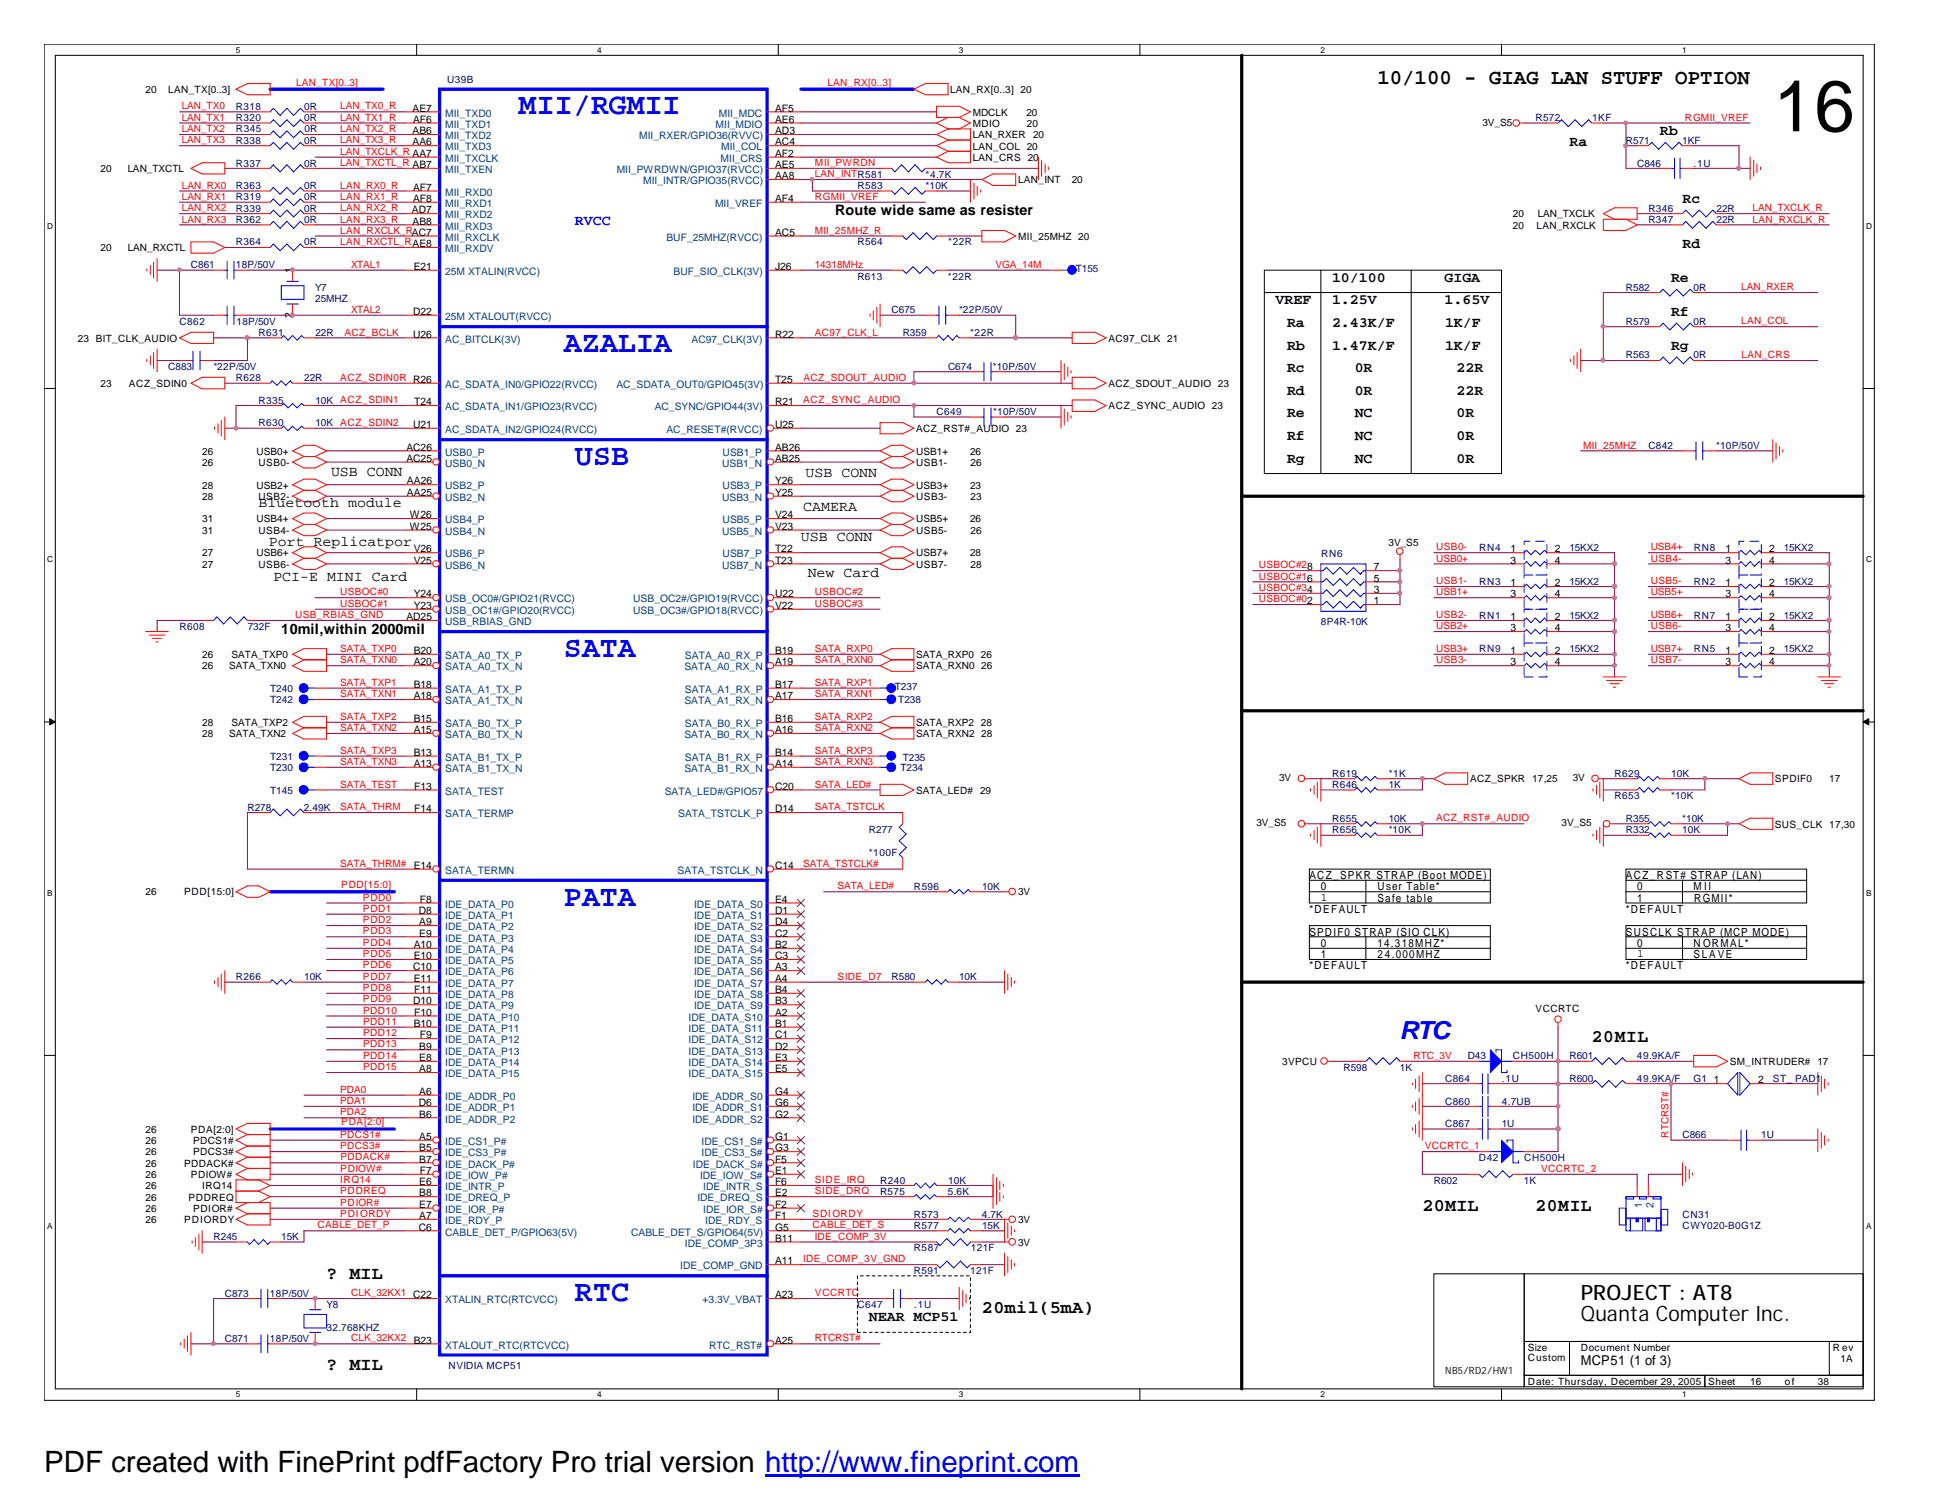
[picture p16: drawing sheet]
<svg xmlns="http://www.w3.org/2000/svg" width="279mm" height="216mm" viewBox="0 0 279 216" stroke-linecap="round" stroke-linejoin="round" font-family="sans-serif">
<defs><g id="words">
<text font-size="10.4" x="255.1" y="18.9">16</text>
<g font-size="4.4" fill="#00f">
<text x="74.6" y="16.5">MII/RGMII</text>
<text x="81.1" y="50.6">AZALIA</text>
<text x="82.7" y="66.9">USB</text>
<text x="81.1" y="94.5">SATA</text>
<text x="81.1" y="130.3">PATA</text>
<text x="82.7" y="187.2">RTC</text>
</g>
<text font-size="4.2" x="6.3" y="211.7">PDF created with FinePrint pdfFactory Pro trial version http://www.fineprint.com</text>
<text font-size="3.6" fill="#00f" x="201.3" y="149.4">RTC</text>
<g font-size="3">
<text x="198.2" y="12.1">10/100 - GIAG LAN STUFF OPTION</text>
<text x="227.4" y="189.9">Quanta Computer Inc.</text>
<text x="227.4" y="187">PROJECT : AT8</text>
</g>
<g font-size="2.6">
<text x="229" y="149.9">20MIL</text>
<text x="204.6" y="174.2">20MIL</text>
<text x="220.9" y="174.2">20MIL</text>
<text x="47" y="184">? MIL</text>
<text x="141.3" y="188.9">20mil(5mA)</text>
<text x="47" y="197">? MIL</text>
</g>
<g font-size="2.1">
<text x="225.8" y="21">Ra</text>
<text x="238.8" y="19.4">Rb</text>
<text x="242.1" y="29.2">Rc</text>
<text x="120.1" y="31">Route wide same as resister</text>
<text x="242.1" y="35.6">Rd</text>
<text x="191.6" y="40.6">10/100</text>
<text x="207.8" y="40.6">GIGA</text>
<text x="240.4" y="40.6">Re</text>
<text x="183.5" y="43.8">VREF</text>
<text x="185.2" y="47">Ra</text>
<text x="191.6" y="43.8">1.25V</text>
<text x="191.6" y="47">2.43K/F</text>
<text x="207.8" y="43.8">1.65V</text>
<text x="207.9" y="47">1K/F</text>
<text x="240.4" y="45.4">Rf</text>
<text x="185.2" y="50.3">Rb</text>
<text x="185.2" y="53.6">Rc</text>
<text x="191.6" y="50.3">1.47K/F</text>
<text x="194.9" y="53.6">0R</text>
<text x="207.9" y="50.3">1K/F</text>
<text x="209.5" y="53.6">22R</text>
<text x="240.4" y="50.3">Rg</text>
<text x="185.2" y="56.8">Rd</text>
<text x="194.9" y="56.8">0R</text>
<text x="209.5" y="56.8">22R</text>
<text x="185.2" y="60">Re</text>
<text x="185.2" y="63.3">Rf</text>
<text x="194.9" y="60">NC</text>
<text x="194.9" y="63.3">NC</text>
<text x="209.5" y="63.3">0R</text>
<text x="209.5" y="60">0R</text>
<text x="47.6" y="68.4">USB CONN</text>
<text x="115.9" y="68.6">USB CONN</text>
<text x="185.2" y="66.5">Rg</text>
<text x="194.9" y="66.5">NC</text>
<text x="209.5" y="66.5">0R</text>
<text x="37.2" y="73">Bluetooth module</text>
<text x="115.2" y="77.9">USB CONN</text>
<text x="115.6" y="73.4">CAMERA</text>
<text x="38.7" y="78.5">Port Replicatpor</text>
<text x="39.3" y="83.5">PCI-E MINI Card</text>
<text x="116.2" y="83.1">New Card</text>
<text x="40.5" y="91.1">10mil,within 2000mil</text>
<text x="125" y="190.1">NEAR MCP51</text>
</g>
<text font-size="2.1" fill="#00f" x="82.7" y="32.4">RVCC</text>
<text font-size="1.9" x="227.4" y="196.3">MCP51 (1 of 3)</text>
<g font-size="1.6">
<text x="188.4" y="126.4">ACZ_SPKR STRAP (Boot MODE)</text>
<text x="188.4" y="131.3">*DEFAULT</text>
<text x="190" y="129.5">1</text>
<text x="190" y="128.1">0</text>
<text x="198.2" y="129.7">Safe table</text>
<text x="198.2" y="128.1">User Table*</text>
<text x="233.9" y="126.4">ACZ_RST# STRAP (LAN)</text>
<text x="233.9" y="131.3">*DEFAULT</text>
<text x="235.5" y="129.7">1</text>
<text x="235.5" y="128.1">0</text>
<text x="243.7" y="128.1">M II</text>
<text x="243.8" y="129.7">RGMII*</text>
<text x="188.4" y="134.6">SPDIF0 STRAP (SIO CLK)</text>
<text x="190" y="136.2">0</text>
<text x="190" y="137.8">1</text>
<text x="198.2" y="137.8">2</text>
<text x="198.2" y="136.2">14.318MHZ*</text>
<text x="199.3" y="137.8">4.000MHZ</text>
<text x="233.9" y="134.6">SUSCLK STRAP (MCP MODE)</text>
<text x="235.5" y="137.7">1</text>
<text x="235.5" y="136.2">0</text>
<text x="243.7" y="137.8">SLA VE</text>
<text x="243.7" y="136.2">N ORMAL*</text>
<text x="188.4" y="139.4">*DEFAULT</text>
<text x="233.9" y="139.4">*DEFAULT</text>
</g>
<g font-size="1.5">
<text x="59.4" y="16">AE7</text>
<text x="59.4" y="17.7">AF6</text>
<text x="111.5" y="17.7">AE6</text>
<text x="111.5" y="16">AF5</text>
<text x="59.4" y="19.3">AB6</text>
<text x="59.4" y="20.9">AA6</text>
<text x="111.5" y="20.9">AC4</text>
<text x="111.5" y="19.3">AD3</text>
<text x="111.5" y="22.6">AF2</text>
<text x="59.4" y="27.4">AF7</text>
<text x="59.4" y="29">AF8</text>
<text x="111.5" y="24.2">AE5</text>
<text x="111.5" y="25.8">AA8</text>
<text x="111.5" y="29">AF4</text>
<text x="59.3" y="30.7">AD7</text>
<text x="59.4" y="32.3">AB8</text>
<text x="111.5" y="33.9">AC5</text>
<text x="42" y="39.3" transform="rotate(-90 42 39.3)">1</text>
<text x="59.5" y="38.8">E21</text>
<text x="111.5" y="38.8">J26</text>
<text x="42" y="45.7" transform="rotate(-90 42 45.7)">2</text>
<text x="59.4" y="45.3">D22</text>
<text x="59.4" y="48.6">U26</text>
<text x="111.5" y="48.6">R22</text>
<text x="59.6" y="58.3">T24</text>
<text x="111.5" y="55.1">T25</text>
<text x="111.5" y="58.3">R21</text>
<text x="58.5" y="64.8">AC26</text>
<text x="59.4" y="61.6">U21</text>
<text x="111.5" y="61.6">U25</text>
<text x="111.5" y="64.8">AB26</text>
<text x="58.5" y="66.4">AC25</text>
<text x="58.5" y="69.7">AA26</text>
<text x="58.5" y="71.3">AA25</text>
<text x="111.5" y="69.7">Y26</text>
<text x="111.5" y="71.3">Y25</text>
<text x="111.5" y="66.4">AB25</text>
<text x="59" y="74.5">W26</text>
<text x="59" y="76.2">W25</text>
<text x="111.5" y="74.5">V24</text>
<text x="111.5" y="76.2">V23</text>
<text x="59.5" y="79.5">V26</text>
<text x="59.5" y="81.1">V25</text>
<text x="111.5" y="79.5">T22</text>
<text x="111.5" y="81.1">T23</text>
<text x="197.7" y="83.7">5</text>
<text x="197.7" y="82">7</text>
<text x="217.3" y="79.5">1</text>
<text x="217.3" y="81.1">3</text>
<text x="223.7" y="79.5">2</text>
<text x="223.7" y="81.1">4</text>
<text x="248.2" y="79.5">1</text>
<text x="248.2" y="81.1">3</text>
<text x="254.6" y="79.5">2</text>
<text x="254.6" y="81.1">4</text>
<text x="58.5" y="89.2">AD25</text>
<text x="59.5" y="85.9">Y24</text>
<text x="59.5" y="87.6">Y23</text>
<text x="111.5" y="85.9">U22</text>
<text x="111.5" y="87.6">V22</text>
<text x="197.7" y="86.9">1</text>
<text x="197.7" y="85.3">3</text>
<text x="217.3" y="89.2">1</text>
<text x="217.3" y="84.3">1</text>
<text x="217.3" y="85.9">3</text>
<text x="223.7" y="89.2">2</text>
<text x="223.7" y="84.3">2</text>
<text x="223.7" y="85.9">4</text>
<text x="248.2" y="84.3">1</text>
<text x="248.2" y="85.9">3</text>
<text x="248.2" y="89.2">1</text>
<text x="254.6" y="84.3">2</text>
<text x="254.6" y="85.9">4</text>
<text x="254.6" y="89.2">2</text>
<text x="59.5" y="94.1">B20</text>
<text x="59.5" y="95.7">A20</text>
<text x="111.5" y="95.7">A19</text>
<text x="111.5" y="94.1">B19</text>
<text x="217.3" y="90.8">3</text>
<text x="217.3" y="94.1">1</text>
<text x="217.3" y="95.7">3</text>
<text x="223.7" y="90.8">4</text>
<text x="223.7" y="94.1">2</text>
<text x="223.7" y="95.7">4</text>
<text x="248.2" y="94.1">1</text>
<text x="248.2" y="95.7">3</text>
<text x="248.2" y="90.8">3</text>
<text x="254.6" y="94.1">2</text>
<text x="254.6" y="95.7">4</text>
<text x="254.6" y="90.8">4</text>
<text x="59.5" y="98.9">B18</text>
<text x="59.5" y="100.6">A18</text>
<text x="111.5" y="100.6">A17</text>
<text x="111.5" y="98.9">B17</text>
<text x="59.5" y="103.8">B15</text>
<text x="59.5" y="105.5">A15</text>
<text x="111.5" y="105.5">A16</text>
<text x="111.5" y="103.8">B16</text>
<text x="59.5" y="108.7">B13</text>
<text x="59.5" y="110.3">A13</text>
<text x="59.6" y="113.6">F13</text>
<text x="111.5" y="113.6">C20</text>
<text x="111.5" y="110.3">A14</text>
<text x="111.5" y="108.7">B14</text>
<text x="59.6" y="116.8">F14</text>
<text x="111.5" y="116.8">D14</text>
<text x="59.5" y="125">E14</text>
<text x="111.5" y="125">C14</text>
<text x="60.2" y="131.4">D8</text>
<text x="60.4" y="129.8">F8</text>
<text x="111.5" y="129.8">E4</text>
<text x="111.5" y="131.4">D1</text>
<text x="59.5" y="136.4">A10</text>
<text x="59.5" y="138">E10</text>
<text x="60.3" y="133.1">A9</text>
<text x="60.3" y="134.7">E9</text>
<text x="111.5" y="133.1">D4</text>
<text x="111.5" y="134.7">C2</text>
<text x="111.5" y="136.4">B2</text>
<text x="111.5" y="138">C3</text>
<text x="59.4" y="139.6">C10</text>
<text x="59.5" y="141.2">E11</text>
<text x="59.6" y="142.8">F11</text>
<text x="111.5" y="139.6">A3</text>
<text x="111.5" y="141.2">A4</text>
<text x="111.5" y="142.8">B4</text>
<text x="59.4" y="144.5">D10</text>
<text x="59.5" y="147.7">B10</text>
<text x="59.6" y="146.1">F10</text>
<text x="60.4" y="149.4">F9</text>
<text x="111.5" y="144.5">B3</text>
<text x="111.5" y="146.1">A2</text>
<text x="111.5" y="147.7">B1</text>
<text x="111.5" y="149.4">C1</text>
<text x="60.3" y="151">B9</text>
<text x="60.3" y="152.6">E8</text>
<text x="60.3" y="154.2">A8</text>
<text x="111.5" y="151">D2</text>
<text x="111.5" y="152.6">E3</text>
<text x="111.5" y="154.2">E5</text>
<text x="246.6" y="155.8">1</text>
<text x="252.9" y="155.8">2</text>
<text x="60.2" y="159.1">D6</text>
<text x="60.3" y="157.5">A6</text>
<text x="60.3" y="160.7">B6</text>
<text x="111.5" y="157.5">G4</text>
<text x="111.5" y="159.1">G6</text>
<text x="111.5" y="160.7">G2</text>
<text x="60.3" y="164">A5</text>
<text x="60.3" y="165.6">B5</text>
<text x="60.3" y="167.2">B7</text>
<text x="111.5" y="164">G1</text>
<text x="111.5" y="165.6">G3</text>
<text x="111.5" y="167.2">F5</text>
<text x="60.3" y="170.5">E6</text>
<text x="60.3" y="172.1">B8</text>
<text x="60.3" y="173.7">E7</text>
<text x="60.4" y="168.9">F7</text>
<text x="111.5" y="170.5">F6</text>
<text x="111.5" y="172.1">E2</text>
<text x="111.5" y="173.7">F2</text>
<text x="111.5" y="168.9">E1</text>
<text x="60.2" y="177">C6</text>
<text x="60.3" y="175.3">A7</text>
<text x="111.5" y="178.6">B11</text>
<text x="111.5" y="177">G5</text>
<text x="111.5" y="175.3">F1</text>
<text x="111.5" y="181.9">A11</text>
<text x="111.5" y="186.7">A23</text>
<text x="59.5" y="193.3">B23</text>
<text x="111.5" y="193.3">A25</text>
</g>
<g font-size="1.5" fill="#004080">
<text x="64.1" y="16.8">MII_TXD0</text>
<text x="103.4" y="16.8">MII_MDC</text>
<text x="64.1" y="18.4">MII_TXD1</text>
<text x="64.1" y="20">MII_TXD2</text>
<text x="64.1" y="21.6">MII_TXD3</text>
<text x="64.1" y="23.3">MII_TXCLK</text>
<text x="91.9" y="20">MII_RXER/GPIO36(RVVC)</text>
<text x="103" y="18.4">MII_MDIO</text>
<text x="103.7" y="23.3">MII_CRS</text>
<text x="103.8" y="21.6">MII_COL</text>
<text x="64.1" y="24.9">MII_TXEN</text>
<text x="64.1" y="28.2">MII_RXD0</text>
<text x="64.1" y="29.8">MII_RXD1</text>
<text x="88.7" y="24.9">MII_PWRDWN/GPIO37(RVCC)</text>
<text x="92.5" y="26.5">MII_INTR/GPIO35(RVCC)</text>
<text x="102.9" y="29.8">MII_VREF</text>
<text x="64.1" y="31.4">MII_RXD2</text>
<text x="64.1" y="33">MII_RXD3</text>
<text x="64.1" y="34.6">MII_RXCLK</text>
<text x="95.9" y="34.6">BUF_25MHZ(RVCC)</text>
<text x="64.1" y="36.3">MII_RXDV</text>
<text x="64.1" y="39.5">25M XTALIN(RVCC)</text>
<text x="96.9" y="39.5">BUF_SIO_CLK(3V)</text>
<text x="64.1" y="46">25M XTALOUT(RVCC)</text>
<text x="64.1" y="49.3">AC_BITCLK(3V)</text>
<text x="99.5" y="49.3">AC97_CLK(3V)</text>
<text x="64.1" y="55.8">AC_SDATA_IN0/GPIO22(RVCC)</text>
<text x="64.1" y="59">AC_SDATA_IN1/GPIO23(RVCC)</text>
<text x="88.7" y="55.8">AC_SDATA_OUT0/GPIO45(3V)</text>
<text x="94.2" y="59">AC_SYNC/GPIO44(3V)</text>
<text x="64.1" y="65.5">USB0_P</text>
<text x="64.1" y="62.3">AC_SDATA_IN2/GPIO24(RVCC)</text>
<text x="95.9" y="62.3">AC_RESET#(RVCC)</text>
<text x="104" y="65.5">USB1_P</text>
<text x="64.1" y="67.1">USB0_N</text>
<text x="64.1" y="70.4">USB2_P</text>
<text x="103.9" y="67.1">USB1_N</text>
<text x="104" y="70.4">USB3_P</text>
<text x="64.1" y="75.3">USB4_P</text>
<text x="64.1" y="76.9">USB4_N</text>
<text x="64.1" y="72.1">USB2_N</text>
<text x="103.9" y="76.9">USB5_N</text>
<text x="103.9" y="72.1">USB3_N</text>
<text x="104" y="75.3">USB5_P</text>
<text x="64.1" y="80.2">USB6_P</text>
<text x="64.1" y="81.8">USB6_N</text>
<text x="103.9" y="81.8">USB7_N</text>
<text x="104" y="80.2">USB7_P</text>
<text x="64.1" y="89.9">USB_RBIAS_GND</text>
<text x="64.1" y="86.7">USB_OC0#/GPIO21(RVCC)</text>
<text x="64.1" y="88.3">USB_OC1#/GPIO20(RVCC)</text>
<text x="91.1" y="86.7">USB_OC2#/GPIO19(RVCC)</text>
<text x="91.1" y="88.3">USB_OC3#/GPIO18(RVCC)</text>
<text x="64.1" y="94.8">SATA_A0_TX_P</text>
<text x="98.6" y="94.8">SATA_A0_RX_P</text>
<text x="64.1" y="99.7">SATA_A1_TX_P</text>
<text x="64.1" y="101.3">SATA_A1_TX_N</text>
<text x="64.1" y="96.4">SATA_A0_TX_N</text>
<text x="98.5" y="101.3">SATA_A1_RX_N</text>
<text x="98.5" y="96.4">SATA_A0_RX_N</text>
<text x="98.6" y="99.7">SATA_A1_RX_P</text>
<text x="64.1" y="104.6">SATA_B0_TX_P</text>
<text x="64.1" y="106.2">SATA_B0_TX_N</text>
<text x="98.5" y="106.2">SATA_B0_RX_N</text>
<text x="98.6" y="104.6">SATA_B0_RX_P</text>
<text x="64.1" y="109.4">SATA_B1_TX_P</text>
<text x="64.1" y="111">SATA_B1_TX_N</text>
<text x="98.5" y="111">SATA_B1_RX_N</text>
<text x="98.6" y="109.4">SATA_B1_RX_P</text>
<text x="64.1" y="117.6">SATA_TERMP</text>
<text x="64.1" y="114.3">SATA_TEST</text>
<text x="95.6" y="114.3">SATA_LED#/GPIO57</text>
<text x="97.6" y="117.6">SATA_TSTCLK_P</text>
<text x="64.1" y="125.7">SATA_TERMN</text>
<text x="97.5" y="125.7">SATA_TSTCLK_N</text>
<text x="64.1" y="130.6">IDE_DATA_P0</text>
<text x="99.9" y="130.6">IDE_DATA_S0</text>
<text x="64.1" y="132.2">IDE_DATA_P1</text>
<text x="64.1" y="133.8">IDE_DATA_P2</text>
<text x="64.1" y="135.4">IDE_DATA_P3</text>
<text x="64.1" y="137.1">IDE_DATA_P4</text>
<text x="99.9" y="132.2">IDE_DATA_S1</text>
<text x="99.9" y="133.8">IDE_DATA_S2</text>
<text x="99.9" y="135.4">IDE_DATA_S3</text>
<text x="99.9" y="137.1">IDE_DATA_S4</text>
<text x="64.1" y="138.7">IDE_DATA_P5</text>
<text x="64.1" y="140.3">IDE_DATA_P6</text>
<text x="64.1" y="141.9">IDE_DATA_P7</text>
<text x="64.1" y="143.6">IDE_DATA_P8</text>
<text x="99.9" y="138.7">IDE_DATA_S5</text>
<text x="99.9" y="140.3">IDE_DATA_S6</text>
<text x="99.9" y="141.9">IDE_DATA_S7</text>
<text x="99.9" y="143.6">IDE_DATA_S8</text>
<text x="64.1" y="145.2">IDE_DATA_P9</text>
<text x="64.1" y="146.8">IDE_DATA_P10</text>
<text x="64.1" y="148.4">IDE_DATA_P11</text>
<text x="99.1" y="146.8">IDE_DATA_S10</text>
<text x="99.1" y="148.4">IDE_DATA_S11</text>
<text x="99.9" y="145.2">IDE_DATA_S9</text>
<text x="64.1" y="150.1">IDE_DATA_P12</text>
<text x="64.1" y="151.7">IDE_DATA_P13</text>
<text x="64.1" y="153.3">IDE_DATA_P14</text>
<text x="64.1" y="154.9">IDE_DATA_P15</text>
<text x="99.1" y="150.1">IDE_DATA_S12</text>
<text x="99.1" y="151.7">IDE_DATA_S13</text>
<text x="99.1" y="153.3">IDE_DATA_S14</text>
<text x="99.1" y="154.9">IDE_DATA_S15</text>
<text x="64.1" y="158.2">IDE_ADDR_P0</text>
<text x="64.1" y="159.8">IDE_ADDR_P1</text>
<text x="64.1" y="161.5">IDE_ADDR_P2</text>
<text x="99.6" y="158.2">IDE_ADDR_S0</text>
<text x="99.6" y="159.8">IDE_ADDR_S1</text>
<text x="99.6" y="161.5">IDE_ADDR_S2</text>
<text x="64.1" y="164.7">IDE_CS1_P#</text>
<text x="64.1" y="166.3">IDE_CS3_P#</text>
<text x="64.1" y="167.9">IDE_DACK_P#</text>
<text x="99.7" y="167.9">IDE_DACK_S#</text>
<text x="100.9" y="164.7">IDE_CS1_S#</text>
<text x="100.9" y="166.3">IDE_CS3_S#</text>
<text x="64.1" y="169.6">IDE_IOW_P#</text>
<text x="64.1" y="171.2">IDE_INTR_P</text>
<text x="64.1" y="172.8">IDE_DREQ_P</text>
<text x="100.3" y="172.8">IDE_DREQ_S</text>
<text x="100.7" y="169.6">IDE_IOW_S#</text>
<text x="101.2" y="171.2">IDE_INTR_S</text>
<text x="236.3" y="173.7" transform="rotate(-90 236.3 173.7)">1</text>
<text x="237.9" y="173.7" transform="rotate(-90 237.9 173.7)">2</text>
<text x="64.1" y="174.5">IDE_IOR_P#</text>
<text x="64.1" y="176.1">IDE_RDY_P</text>
<text x="64.1" y="177.7">CABLE_DET_P/GPIO63(5V)</text>
<text x="90.8" y="177.7">CABLE_DET_S/GPIO64(5V)</text>
<text x="98.6" y="179.3">IDE_COMP_3P3</text>
<text x="101.2" y="174.5">IDE_IOR_S#</text>
<text x="101.5" y="176.1">IDE_RDY_S</text>
<text x="97.9" y="182.6">IDE_COMP_GND</text>
<text x="64.1" y="187.5">XTALIN_RTC(RTCVCC)</text>
<text x="101.1" y="187.5">+3.3V_VBAT</text>
<text x="64.1" y="194">XTALOUT_RTC(RTCVCC)</text>
<text x="102" y="194">RTC_RST#</text>
</g>
<g font-size="1.4" fill="#000080">
<text x="64.3" y="11.9">U39B</text>
<text x="34" y="15.8">R318</text>
<text x="34" y="17.4">R320</text>
<text x="43.8" y="15.8">0R</text>
<text x="43.8" y="17.4">0R</text>
<text x="220.9" y="17.4">R572</text>
<text x="229.1" y="17.4">1KF</text>
<text x="34" y="19">R345</text>
<text x="34" y="20.7">R338</text>
<text x="34" y="24">R337</text>
<text x="43.8" y="20.7">0R</text>
<text x="43.8" y="24">0R</text>
<text x="43.8" y="19">0R</text>
<text x="233.9" y="20.7">R571</text>
<text x="235.5" y="24">C846</text>
<text x="242" y="20.7">1KF</text>
<text x="243.6" y="24">.1U</text>
<text x="34" y="28.8">R319</text>
<text x="34" y="27.2">R363</text>
<text x="43.8" y="28.8">0R</text>
<text x="43.8" y="27.2">0R</text>
<text x="123.4" y="27.2">R583</text>
<text x="133.2" y="25.6">*4.7K</text>
<text x="133.2" y="27.2">*10K</text>
<text x="34" y="32.1">R362</text>
<text x="34" y="30.4">R339</text>
<text x="34" y="35.3">R364</text>
<text x="43.8" y="32.1">0R</text>
<text x="43.8" y="30.4">0R</text>
<text x="43.8" y="35.3">0R</text>
<text x="123.4" y="35.3">R564</text>
<text x="136.4" y="35.3">*22R</text>
<text x="237.2" y="30.4">R346</text>
<text x="237.2" y="32.1">R347</text>
<text x="247" y="30.4">22R</text>
<text x="247" y="32.1">22R</text>
<text x="27.5" y="38.6">C861</text>
<text x="33.9" y="38.6">18P/50V</text>
<text x="45.3" y="41.8">Y7</text>
<text x="123.4" y="40.2">R613</text>
<text x="136.4" y="40.2">*22R</text>
<text x="154.8" y="39.1">T155</text>
<text x="233.9" y="41.8">R582</text>
<text x="243.6" y="41.8">0R</text>
<text x="25.8" y="46.7">C862</text>
<text x="34" y="46.7">18P/50V</text>
<text x="45.3" y="43.4">25MHZ</text>
<text x="128.3" y="45.1">C675</text>
<text x="138" y="45.1">*22P/50V</text>
<text x="233.9" y="46.7">R579</text>
<text x="243.6" y="46.7">0R</text>
<text x="24.2" y="53.2">C883</text>
<text x="30.7" y="53.2">*22P/50V</text>
<text x="37.2" y="48.3">R631</text>
<text x="45.4" y="48.3">22R</text>
<text x="129.9" y="48.3">R359</text>
<text x="136.4" y="53.2">C674</text>
<text x="139.6" y="48.3">*22R</text>
<text x="142.8" y="53.2">*10P/50V</text>
<text x="233.9" y="51.6">R563</text>
<text x="243.6" y="51.6">0R</text>
<text x="34" y="54.8">R628</text>
<text x="37.2" y="58.1">R335</text>
<text x="43.8" y="54.8">22R</text>
<text x="45.4" y="58.1">10K</text>
<text x="134.7" y="59.7">C649</text>
<text x="142.9" y="59.7">*10P/50V</text>
<text x="37.2" y="61.3">R630</text>
<text x="45.4" y="61.3">10K</text>
<text x="237.2" y="64.6">C842</text>
<text x="246.9" y="64.6">*10P/50V</text>
<text x="190.1" y="80.2">RN6</text>
<text x="212.8" y="79.2">RN4</text>
<text x="225.8" y="79.2">15KX2</text>
<text x="243.7" y="79.2">RN8</text>
<text x="256.7" y="79.2">15KX2</text>
<text x="190" y="90">8P4R-10K</text>
<text x="212.8" y="89">RN1</text>
<text x="212.8" y="84.1">RN3</text>
<text x="225.8" y="89">15KX2</text>
<text x="225.8" y="84.1">15KX2</text>
<text x="243.7" y="84.1">RN2</text>
<text x="243.7" y="89">RN7</text>
<text x="256.7" y="84.1">15KX2</text>
<text x="256.7" y="89">15KX2</text>
<text x="25.8" y="90.6">R608</text>
<text x="35.6" y="90.6">732F</text>
<text x="212.8" y="93.9">RN9</text>
<text x="225.8" y="93.9">15KX2</text>
<text x="243.7" y="93.9">RN5</text>
<text x="256.7" y="93.9">15KX2</text>
<text x="38.9" y="101.2">T242</text>
<text x="38.9" y="99.5">T240</text>
<text x="128.7" y="99.2">T237</text>
<text x="129.2" y="101.2">T238</text>
<text x="38.9" y="109.3">T231</text>
<text x="38.9" y="110.9">T230</text>
<text x="129.5" y="110.9">T234</text>
<text x="129.9" y="109.4">T235</text>
<text x="191.6" y="111.7">R619</text>
<text x="191.6" y="113.4">R646</text>
<text x="199.8" y="111.7">*1K</text>
<text x="199.8" y="113.4">1K</text>
<text x="232.3" y="111.7">R629</text>
<text x="240.4" y="111.7">10K</text>
<text x="35.6" y="116.6">R278</text>
<text x="38.9" y="114.2">T145</text>
<text x="43.7" y="116.6">2.49K</text>
<text x="125" y="119.8">R277</text>
<text x="191.6" y="118.2">R655</text>
<text x="191.6" y="119.8">R656</text>
<text x="199.8" y="118.2">10K</text>
<text x="199.8" y="119.8">*10K</text>
<text x="232.3" y="115">R653</text>
<text x="233.9" y="119.8">R332</text>
<text x="233.9" y="118.2">R355</text>
<text x="240.4" y="115">*10K</text>
<text x="242" y="119.8">10K</text>
<text x="242" y="118.2">*10K</text>
<text x="125" y="123.1">*100F</text>
<text x="131.5" y="128">R596</text>
<text x="141.3" y="128">10K</text>
<text x="34" y="141">R266</text>
<text x="43.8" y="141">10K</text>
<text x="128.3" y="141">R580</text>
<text x="138" y="141">10K</text>
<text x="193.3" y="154">R598</text>
<text x="201.4" y="154">1K</text>
<text x="207.9" y="155.6">C864</text>
<text x="211.2" y="152.4">D43</text>
<text x="216.1" y="155.6">.1U</text>
<text x="217.7" y="152.4">CH500H</text>
<text x="225.8" y="155.6">R600</text>
<text x="225.8" y="152.4">R601</text>
<text x="235.5" y="155.6">49.9KA/F</text>
<text x="235.5" y="152.4">49.9KA/F</text>
<text x="243.7" y="155.6">G1</text>
<text x="255.1" y="155.6">ST_ PAD1</text>
<text x="207.9" y="158.9">C860</text>
<text x="216.1" y="158.9">4.7UB</text>
<text x="207.9" y="162.1">C867</text>
<text x="212.8" y="167">D42</text>
<text x="216.1" y="162.1">1U</text>
<text x="219.3" y="167">CH500H</text>
<text x="242.1" y="163.7">C866</text>
<text x="253.4" y="163.7">1U</text>
<text x="126.6" y="171.9">R575</text>
<text x="126.6" y="170.3">R240</text>
<text x="136.4" y="171.9">5.6K</text>
<text x="136.4" y="170.3">10K</text>
<text x="206.3" y="170.3">R602</text>
<text x="219.3" y="170.3">1K</text>
<text x="30.7" y="178.4">R245</text>
<text x="40.4" y="178.4">15K</text>
<text x="131.5" y="176.7">R577</text>
<text x="131.5" y="175.1">R573</text>
<text x="141.3" y="175.1">4.7K</text>
<text x="141.3" y="176.7">15K</text>
<text x="242.1" y="175.1">CN31</text>
<text x="242.1" y="176.7">CWY020-B0G1Z</text>
<text x="131.5" y="180">R587</text>
<text x="131.5" y="183.3">R591</text>
<text x="139.6" y="183.3">121F</text>
<text x="139.7" y="180">121F</text>
<text x="32.3" y="186.5">C873</text>
<text x="38.8" y="186.5">18P/50V</text>
<text x="47" y="188.1">Y8</text>
<text x="47" y="191.4">32.768KHZ</text>
<text x="123.4" y="188.1">C647</text>
<text x="131.5" y="188.1">.1U</text>
<text x="32.3" y="193">C871</text>
<text x="38.8" y="193">18P/50V</text>
<text x="64.5" y="196.9">NVIDIA MCP51</text>
</g>
<g font-size="1.4">
<text x="21" y="13.4">20</text>
<text x="24.2" y="13.4">LAN_TX[0..3]</text>
<text x="136.7" y="13.4">LAN_RX[0..3] 20</text>
<text x="140" y="16.6">MDCLK</text>
<text x="147.7" y="16.6">20</text>
<text x="140" y="18.2">MDIO</text>
<text x="140" y="19.9">LAN_RXER</text>
<text x="140" y="21.5">LAN_COL 20</text>
<text x="140" y="23.1">LAN_CRS 20</text>
<text x="147.7" y="18.2">20</text>
<text x="148.6" y="19.9">20</text>
<text x="213.3" y="18.1">3V_S5</text>
<text x="14.5" y="24.8">20</text>
<text x="18.4" y="24.8">LAN_TXCTL</text>
<text x="146.5" y="26.4">LAN_INT</text>
<text x="154.2" y="26.4">20</text>
<text x="146.5" y="34.5">MII_25MHZ 20</text>
<text x="217.7" y="31.2">20</text>
<text x="217.7" y="32.9">20</text>
<text x="221.1" y="32.9">LAN_RXCLK</text>
<text x="221.2" y="31.2">LAN_TXCLK</text>
<text x="14.5" y="36.2">20</text>
<text x="18.4" y="36.2">LAN_RXCTL</text>
<text x="11.2" y="49.1">23 BIT_CLK_AUDIO</text>
<text x="159.5" y="49.1">AC97_CLK 21</text>
<text x="14.5" y="55.6">23</text>
<text x="18.5" y="55.6">ACZ_SDIN0</text>
<text x="159.5" y="58.9">ACZ_SYNC_AUDIO 23</text>
<text x="159.5" y="55.6">ACZ_SDOUT_AUDIO 23</text>
<text x="29.1" y="65.4">26</text>
<text x="36.9" y="65.4">USB0+</text>
<text x="131.8" y="65.4">USB1+</text>
<text x="131.8" y="62.1">ACZ_RST#_AUDIO 23</text>
<text x="139.6" y="65.4">26</text>
<text x="29.1" y="67">26</text>
<text x="29.1" y="70.3">28</text>
<text x="29.1" y="71.9">28</text>
<text x="36.9" y="70.3">USB2+</text>
<text x="37.2" y="67">USB0-</text>
<text x="37.2" y="71.9">USB2-</text>
<text x="131.8" y="71.9">USB3-</text>
<text x="131.8" y="70.3">USB3+</text>
<text x="131.8" y="67">USB1-</text>
<text x="139.6" y="70.3">23</text>
<text x="139.6" y="71.9">23</text>
<text x="139.6" y="67">26</text>
<text x="29.1" y="75.1">31</text>
<text x="29.1" y="76.8">31</text>
<text x="36.9" y="75.1">USB4+</text>
<text x="37.2" y="76.8">USB4-</text>
<text x="131.8" y="76.8">USB5-</text>
<text x="131.8" y="75.1">USB5+</text>
<text x="139.6" y="75.1">26</text>
<text x="139.6" y="76.8">26</text>
<text x="29.1" y="80">27</text>
<text x="29.1" y="81.7">27</text>
<text x="36.9" y="80">USB6+</text>
<text x="37.2" y="81.7">USB6-</text>
<text x="131.8" y="81.7">USB7-</text>
<text x="131.8" y="80">USB7+</text>
<text x="139.6" y="80">28</text>
<text x="139.6" y="81.7">28</text>
<text x="199.8" y="78.6">3V_S5</text>
<text x="29.1" y="94.7">26</text>
<text x="33.3" y="94.7">SATA_TXP0</text>
<text x="131.8" y="94.7">SATA_RXP0</text>
<text x="141.1" y="94.7">26</text>
<text x="29.1" y="96.3">26</text>
<text x="33" y="96.3">SATA_TXN0</text>
<text x="131.8" y="96.3">SATA_RXN0</text>
<text x="141.2" y="96.3">26</text>
<text x="29.1" y="106">28</text>
<text x="29.1" y="104.4">28</text>
<text x="33" y="106">SATA_TXN2</text>
<text x="33.3" y="104.4">SATA_TXP2</text>
<text x="131.8" y="104.4">SATA_RXP2</text>
<text x="131.8" y="106">SATA_RXN2</text>
<text x="141.1" y="104.4">28</text>
<text x="141.2" y="106">28</text>
<text x="184" y="112.4">3V</text>
<text x="211.5" y="112.5">ACZ_SPKR 17,25</text>
<text x="226.3" y="112.4">3V</text>
<text x="255.4" y="112.5">SPDIF0</text>
<text x="263.2" y="112.5">17</text>
<text x="131.8" y="114.2">SATA_LED#</text>
<text x="141" y="114.2">29</text>
<text x="180.8" y="118.9">3V_S5</text>
<text x="224.7" y="118.9">3V_S5</text>
<text x="255.4" y="119">SUS_CLK 17,30</text>
<text x="21" y="128.8">26</text>
<text x="26.5" y="128.8">PDD[15:0]</text>
<text x="146.5" y="128.8">3V</text>
<text x="220.9" y="145.5">VCCRTC</text>
<text x="184.5" y="153.2">3VPCU</text>
<text x="248.9" y="153.2">SM_INTRUDER# 17</text>
<text x="21" y="162.9">26</text>
<text x="21" y="164.5">26</text>
<text x="21" y="166.2">26</text>
<text x="21" y="167.8">26</text>
<text x="26.5" y="167.8">PDDACK#</text>
<text x="27.5" y="162.9">PDA[2:0]</text>
<text x="27.8" y="164.5">PDCS1#</text>
<text x="27.8" y="166.2">PDCS3#</text>
<text x="21" y="169.4">26</text>
<text x="21" y="172.7">26</text>
<text x="21" y="171.1">26</text>
<text x="27.1" y="172.7">PDDREQ</text>
<text x="27.5" y="169.4">PDIOW#</text>
<text x="29.1" y="171.1">IRQ14</text>
<text x="21" y="174.3">26</text>
<text x="21" y="175.9">26</text>
<text x="26.5" y="175.9">PDIORDY</text>
<text x="27.8" y="174.3">PDIOR#</text>
<text x="146.5" y="179.2">3V</text>
<text x="146.5" y="175.9">3V</text>
<text x="207.9" y="197.6">NB5/RD2/HW1</text>
<text x="219.8" y="194.3">Size</text>
<text x="219.8" y="195.7">Custom</text>
<text x="227.4" y="194.3">Document Number</text>
<text x="263.7" y="194.3">R ev</text>
<text x="264.8" y="195.9">1A</text>
<text x="219.8" y="199.2">Date: Thursday, December 29, 2005 Sheet</text>
<text x="251.8" y="199.2">16</text>
<text x="256.8" y="199.2">of</text>
<text x="261.5" y="199.2">38</text>
</g>
<g font-size="1.4" fill="#f00">
<text x="26.2" y="17.4">LAN_TX1</text>
<text x="26.2" y="15.7">LAN_TX0</text>
<text x="42.6" y="12.3">LAN_TX[0..3]</text>
<text x="48.9" y="17.4">LAN_TX1_R</text>
<text x="48.9" y="15.7">LAN_TX0_R</text>
<text x="119" y="12.3">LAN_RX[0..3]</text>
<text x="242.4" y="17.4">RGMII_VREF</text>
<text x="26.2" y="19">LAN_TX2</text>
<text x="26.2" y="20.6">LAN_TX3</text>
<text x="48.9" y="22.3">LAN_TXCLK_R AA7</text>
<text x="48.9" y="19">LAN_TX2_R</text>
<text x="48.9" y="20.6">LAN_TX3_R</text>
<text x="48.9" y="23.9">LAN_TXCTL_R AB7</text>
<text x="117.2" y="23.9">MII_PWRDN</text>
<text x="26.2" y="27.1">LAN_RX0</text>
<text x="26.2" y="28.7">LAN_RX1</text>
<text x="48.9" y="27.1">LAN_RX0_R</text>
<text x="48.9" y="28.7">LAN_RX1_R</text>
<text x="117.2" y="28.7">RGMII_VREF</text>
<text x="117.2" y="25.5">LAN_INTR581</text>
<text x="26.2" y="30.4">LAN_RX2</text>
<text x="26.2" y="32">LAN_RX3</text>
<text x="48.9" y="35.3">LAN_RXCTL_RAE8</text>
<text x="48.9" y="33.6">LAN_RXCLK_RAC7</text>
<text x="48.9" y="30.4">LAN_RX2_R</text>
<text x="48.9" y="32">LAN_RX3_R</text>
<text x="117.2" y="33.6">MII_25MHZ_R</text>
<text x="252.1" y="32">LAN_RXCLK_R</text>
<text x="252.1" y="30.4">LAN_TXCLK_R</text>
<text x="50.5" y="38.5">XTAL1</text>
<text x="117.2" y="38.5">14318MHz</text>
<text x="143.2" y="38.5">VGA_14M</text>
<text x="250.5" y="41.7">LAN_RXER</text>
<text x="50.5" y="45">XTAL2</text>
<text x="250.5" y="46.7">LAN_COL</text>
<text x="49.6" y="48.3">ACZ_BCLK</text>
<text x="117.2" y="48.3">AC97_CLK_L</text>
<text x="250.6" y="51.5">LAN_CRS</text>
<text x="48.9" y="58">ACZ_SDIN1</text>
<text x="48.9" y="54.8">ACZ_SDIN0R R26</text>
<text x="115.6" y="58">ACZ_SYNC_AUDIO</text>
<text x="115.6" y="54.8">ACZ_SDOUT_AUDIO</text>
<text x="48.9" y="61.3">ACZ_SDIN2</text>
<text x="227.8" y="64.5">MII_25MHZ</text>
<text x="181.1" y="81.7">USBOC#28</text>
<text x="181.1" y="83.4">USBOC#16</text>
<text x="206.6" y="79.2">USB0-</text>
<text x="206.6" y="80.8">USB0+</text>
<text x="237.5" y="80.8">USB4-</text>
<text x="237.5" y="79.2">USB4+</text>
<text x="42.5" y="88.9">USB_RBIAS_GND</text>
<text x="48.9" y="87.3">USBOC#1</text>
<text x="48.9" y="85.6">USBOC#0</text>
<text x="117.2" y="85.6">USBOC#2</text>
<text x="117.2" y="87.3">USBOC#3</text>
<text x="181.1" y="85">USBOC#34</text>
<text x="181.1" y="86.6">USBOC#02</text>
<text x="206.6" y="84">USB1-</text>
<text x="206.6" y="85.6">USB1+</text>
<text x="206.6" y="88.9">USB2-</text>
<text x="237.5" y="84">USB5-</text>
<text x="237.5" y="85.6">USB5+</text>
<text x="237.5" y="88.9">USB6+</text>
<text x="48.9" y="93.8">SATA_TXP0</text>
<text x="48.9" y="95.4">SATA_TXN0</text>
<text x="117.2" y="93.8">SATA_RXP0</text>
<text x="117.2" y="95.4">SATA_RXN0</text>
<text x="206.6" y="93.8">USB3+</text>
<text x="206.6" y="90.5">USB2+</text>
<text x="206.6" y="95.4">USB3-</text>
<text x="237.5" y="90.5">USB6-</text>
<text x="237.5" y="95.4">USB7-</text>
<text x="237.5" y="93.8">USB7+</text>
<text x="48.9" y="98.6">SATA_TXP1</text>
<text x="48.9" y="100.3">SATA_TXN1</text>
<text x="117.2" y="98.6">SATA_RXP1</text>
<text x="117.2" y="100.3">SATA_RXN1</text>
<text x="48.9" y="103.5">SATA_TXP2</text>
<text x="48.9" y="105.2">SATA_TXN2</text>
<text x="117.2" y="103.5">SATA_RXP2</text>
<text x="117.2" y="105.2">SATA_RXN2</text>
<text x="48.9" y="110">SATA_TXN3</text>
<text x="48.9" y="108.4">SATA_TXP3</text>
<text x="48.9" y="113.3">SATA_TEST</text>
<text x="117.2" y="113.3">SATA_LED#</text>
<text x="117.2" y="110">SATA_RXN3</text>
<text x="117.2" y="108.4">SATA_RXP3</text>
<text x="48.9" y="116.5">SATA_THRM</text>
<text x="117.2" y="116.5">SATA_TSTCLK</text>
<text x="206.6" y="118.2">ACZ_RST#_AUDIO</text>
<text x="48.9" y="124.7">SATA_THRM#</text>
<text x="115.6" y="124.7">SATA_TSTCLK#</text>
<text x="49.1" y="127.8">PDD[15:0]</text>
<text x="52.2" y="129.5">PDD0</text>
<text x="52.2" y="131.1">PDD1</text>
<text x="120.5" y="127.9">SATA_LED#</text>
<text x="52.2" y="132.8">PDD2</text>
<text x="52.2" y="134.4">PDD3</text>
<text x="52.2" y="137.7">PDD5</text>
<text x="52.2" y="136.1">PDD4</text>
<text x="52.2" y="142.5">PDD8</text>
<text x="52.2" y="139.3">PDD6</text>
<text x="52.2" y="140.9">PDD7</text>
<text x="120.5" y="140.9">SIDE_D7</text>
<text x="52.2" y="144.2">PDD9</text>
<text x="52.2" y="145.8">PDD10</text>
<text x="52.2" y="149.1">PDD12</text>
<text x="52.2" y="147.4">PDD11</text>
<text x="52.2" y="153.9">PDD15</text>
<text x="52.2" y="150.7">PDD13</text>
<text x="52.2" y="152.3">PDD14</text>
<text x="203.4" y="152.3">RTC_3V</text>
<text x="48.9" y="160.4">PDA2</text>
<text x="48.9" y="158.8">PDA1</text>
<text x="48.9" y="157.2">PDA0</text>
<text x="49.1" y="161.9">PDA[2:0]</text>
<text x="48.9" y="165.3">PDCS3#</text>
<text x="48.9" y="163.7">PDCS1#</text>
<text x="49" y="166.9">PDDACK#</text>
<text x="205" y="165.3">VCCRTC_1</text>
<text x="240.1" y="163.7" transform="rotate(-90 240.1 163.7)">RTCRST#</text>
<text x="48.9" y="171.8">PDDREQ</text>
<text x="48.9" y="170.2">IRQ14</text>
<text x="48.9" y="173.4">PDIOR#</text>
<text x="48.9" y="168.6">PDIOW#</text>
<text x="117.2" y="170.2">SIDE_IRQ</text>
<text x="117.2" y="171.8">SIDE_DRQ</text>
<text x="221.7" y="168.6">VCCRTC_2</text>
<text x="45.7" y="176.7">CABLE_DET_P</text>
<text x="48.9" y="175">PDIORDY</text>
<text x="116.9" y="175">SDIORDY</text>
<text x="116.9" y="176.7">CABLE_DET_S</text>
<text x="117.2" y="178.3">IDE_COMP_3V</text>
<text x="115.6" y="181.6">IDE_COMP_3V_GND</text>
<text x="50.5" y="186.4">CLK_32KX1 C22</text>
<text x="117.2" y="186.4">VCCRTC</text>
<text x="50.5" y="193">CLK_32KX2</text>
<text x="117.2" y="193">RTCRST#</text>
</g>
<g font-size="1.2">
<text x="34" y="7.6">5</text>
<text x="85.9" y="7.6">4</text>
<text x="138" y="7.6">3</text>
<text x="190" y="7.6">2</text>
<text x="242" y="7.6">1</text>
<text x="6.8" y="33">D</text>
<text x="268.5" y="33">D</text>
<text x="6.8" y="80.9">C</text>
<text x="268.5" y="80.9">C</text>
<text x="6.8" y="128.9">B</text>
<text x="268.5" y="128.9">B</text>
<text x="6.8" y="176.8">A</text>
<text x="268.5" y="176.8">A</text>
<text x="34" y="201">5</text>
<text x="85.9" y="201">4</text>
<text x="138" y="201">3</text>
<text x="190" y="201">2</text>
<text x="242" y="201">1</text>
</g>
</g></defs>
<g fill="none" stroke="#000" stroke-width=".14">
<path d="M6.3 6.3h263.4v195.1h-263.4zM8 8h260.1v191.8h-260.1zM59.9 6.3v1.7M112 6.3v1.7M164 6.3v1.7M216 6.3v1.7M181.9 38.9h34.1v29.2h-34.1zM190 38.9v29.2M203 38.9v29.2M6.3 55.9h1.7M181.9 42.1h34.1M268.1 55.9h1.6"/>
<path d="M6.3 103.8h1.7M268.1 103.8h1.6M188.4 126.6h26M188.4 133.1h26v4.9h-26zM188.4 128.3h26M188.4 134.7h26M188.4 125h26v4.9h-26zM188.4 136.4h26M196.5 126.6v3.3M196.5 134.7v3.3M233.9 125h26v4.9h-26zM233.9 133.1h26v4.9h-26z"/>
<path d="M233.9 126.6h26M233.9 128.3h26M233.9 134.7h26M233.9 136.4h26M242.1 126.6v3.3M242.1 134.7v3.3M6.3 151.8h1.7M268.1 151.8h1.6M59.9 199.8v1.6M112 199.8v1.6M164 199.8v1.6M206.3 183.2h13v16.3h-13z"/>
<path d="M216 199.8v1.6M219.3 183.2h48.8v9.8h-48.8zM219.3 193h6.5v4.8h-6.5zM219.3 197.8h26v1.7h-26zM225.8 193h42.3v4.8h-42.3zM245.3 197.8h22.8v1.7h-22.8zM263.2 193h4.9v4.8h-4.9z"/>
</g>
<g fill="#000" stroke="#000" stroke-width=".14">
<path d="M7.2 103.4l.8 .4-.8 .5z" fill-rule="evenodd"/>
<path d="M268.1 103.8l.8-.4v.9z" fill-rule="evenodd"/>
</g>
<g fill="none" stroke="#800040" stroke-width=".14">
<path d="M25.8 19.3h11.4M25.8 17.7h11.4M25.8 16.1h11.4M45.3 19.3h13M45.3 17.7h13M45.3 16.1h13M115.2 19.3h19.5M115.2 17.7h19.5M115.2 16.1h19.5M219.3 17.7h3.2M230.7 17.7h21.1M233.9 17.7v6.5h4.9"/>
<path d="M22.6 38.9h8.1M25.8 21h11.4M25.8 27.5h11.4M25.8 29.1h11.4M25.8 30.7h11.4M25.8 32.3h11.4M25.8 38.9v6.4h4.9M32.3 24.2h4.9M32.3 35.6h4.9M35.6 38.9h22.7M45.3 22.6h13M45.3 24.2h13"/>
<path d="M45.3 21h13M45.3 27.5h13M45.3 35.6h13M45.3 29.1h13M45.3 34h13M45.3 30.7h13M45.3 32.3h13M115.2 22.6h19.5M115.2 24.2h11.4M115.2 21h19.5M115.2 29.1h17.9M115.2 34h13.1"/>
<path d="M115.2 38.9h13.1M115.2 25.8h26.1M116.9 25.8v1.7h9.7M134.7 24.2h14.7M134.7 27.5h4.9M136.4 34h4.9M136.4 38.9h14.6M233.9 21h1.6M235.5 30.7h4.9M235.5 32.3h4.9M243.7 24.2h8.1M243.7 21h6.5v3.2"/>
<path d="M248.5 30.7h14.7M248.5 32.3h14.7M22.6 51.9h3.2M30.7 48.6h8.2M32.3 55.1h4.9M35.6 45.3h22.7M35.6 48.6v3.3h-4.9M38.9 58.3h-4.9v3.3M43.7 55.1h14.6M45.3 48.6h13M45.3 58.3h13M115.2 48.6h17.9"/>
<path d="M115.2 58.3h39.1M115.2 55.1h39.1M126.6 45.3h6.5M131.5 58.3v1.7h8.1M138 45.3h8.1v3.3M139.6 48.6h14.7M139.6 53.5h-8.1v1.6M144.5 60h8.2M144.5 53.5h8.2M227.4 51.9h9.8M230.7 47h6.5M237.2 42.1h-6.5v9.8"/>
<path d="M245.3 47h16.2M245.3 42.1h16.2M245.3 51.9h16.2M32.3 61.6h6.6M45.3 61.6h13M47 64.9h11.3M47 66.5h11.3M47 71.4h11.3M47 69.7h11.3M47 74.6h11.3M47 76.2h11.3M47 79.5h11.3"/>
<path d="M115.2 64.9h11.4M115.2 66.5h11.4M115.2 71.4h11.4M115.2 69.7h11.4M115.2 74.6h11.4M115.2 76.2h11.4M115.2 79.5h11.4M115.2 61.6h11.4M206.3 79.5h11.4M224.2 79.5h8.1v17.9M227.4 64.9h14.7M237.2 79.5h11.3"/>
<path d="M246.9 64.9h8.2M255.1 79.5h8.1v17.9M29.1 89.2h-6.5v1.6M37.2 89.2h21.1M45.3 86h13M45.3 87.6h13M47 99h11.3M47 94.1h11.3M47 95.8h11.3M47 81.1h11.3M115.2 99h9.8M115.2 94.1h11.4"/>
<path d="M115.2 95.8h11.4M115.2 81.1h11.4M115.2 86h11.4M115.2 87.6h11.4M180.3 82.1h8.1M180.3 83.7h8.1M180.3 85.3h8.1M180.3 87h8.1M198.2 82.1h3.2M198.2 83.7h3.2M198.2 85.3h3.2M201.4 80.5v6.5h-3.2"/>
<path d="M206.3 94.1h11.4M206.3 95.8h11.4M206.3 81.1h11.4M206.3 86h11.4M206.3 89.2h11.4M206.3 84.4h11.4M206.3 90.8h11.4M224.2 94.1h8.1M224.2 95.8h8.1M224.2 81.1h8.1M224.2 86h8.1M224.2 89.2h8.1"/>
<path d="M224.2 84.4h8.1M224.2 90.8h8.1M237.2 94.1h11.3M237.2 95.8h11.3M237.2 81.1h11.3M237.2 86h11.3M237.2 89.2h11.3M237.2 84.4h11.3M237.2 90.8h11.3M255.1 94.1h8.1M255.1 95.8h8.1M255.1 81.1h8.1"/>
<path d="M255.1 86h8.1M255.1 89.2h8.1M255.1 84.4h8.1M255.1 90.8h8.1M37.2 116.9h-1.6v8.1h22.7M45.3 116.9h13M47 103.9h11.3M47 113.6h11.3M47 100.6h11.3M47 110.4h11.3M47 108.8h11.3M47 105.5h11.3"/>
<path d="M115.2 103.9h11.4M115.2 116.9h14.7M115.2 113.6h11.4M115.2 100.6h9.8M115.2 110.4h9.8M115.2 108.8h9.8M115.2 105.5h11.4M188.4 118.5h4.9M188.4 112h4.9M190 113.6h3.3M199.8 118.5h19.5M199.8 112h6.5"/>
<path d="M204.6 112v1.6h-4.8M204.6 118.5v1.6h-4.8M230.7 113.6h3.2M230.7 112h3.2M232.3 118.5h3.2M240.4 112h9.8M242.1 118.5h8.1M245.3 112v1.6h-4.9M248.5 118.5v1.6h-6.4M47 129.9h11.3M47 133.1h11.3M47 134.7h11.3"/>
<path d="M47 139.6h11.3M47 131.5h11.3M47 138h11.3M47 136.4h11.3M115.2 125h14.7M118.5 128.3h16.2M141.3 128.3h3.2M190 120.1h3.3M230.7 120.1h4.8M32.3 141.3h4.9M43.7 159.1h14.6M43.7 157.5h14.6"/>
<path d="M43.7 141.3h14.6M47 154.3h11.3M47 146.1h11.3M47 151h11.3M47 142.9h11.3M47 149.4h11.3M47 144.5h11.3M47 147.7h11.3M47 152.7h11.3M115.2 141.3h16.3M138 141.3h6.5M191.6 152.7h3.3"/>
<path d="M203 152.7h8.2M204.6 159.1h6.6M204.6 155.9h6.6M216 159.1h8.2M216 155.9h11.4M219.3 152.7h8.1M224.2 147.7v18h-3.3M235.5 152.7h8.2M235.5 155.9h11.4M240.4 155.9v8.1h8.1M253.4 155.9h8.1M29.1 178.6h4.9"/>
<path d="M38.9 172.1h19.4M38.9 175.4h19.4M38.9 170.5h19.4M38.9 165.7h19.4M38.9 164h19.4M38.9 173.8h19.4M38.9 168.9h19.4M38.9 167.3h19.4M43.7 160.8h14.6M58.3 177h-14.6v1.6h-3.2M115.2 177h19.5M115.2 172.1h14.7"/>
<path d="M115.2 175.4h19.5M115.2 170.5h14.7M115.2 178.6h17.9M136.4 172.1h6.5M136.4 170.5h6.5M141.3 177h3.2M141.3 175.4h3.2M141.3 178.6h3.2M204.6 162.4h6.6M212.8 165.7h-8.2v3.2h6.6M216 162.4h8.2M219.3 168.9h16.2v1.6"/>
<path d="M242.1 168.9h-4.9v1.6M253.4 164h8.1M27.5 193.3h8.1M35.6 186.8h-4.9v6.5M40.5 193.3h17.8M40.5 186.8h17.8M115.2 193.3h11.4M115.2 186.8h11.4M115.2 181.9h17.9M131.5 186.8h6.5M141.3 181.9h3.2"/>
</g>
<path d="M38.9 12.8h16.2M63.2 12.8h47.2v182.1h-47.2zM115.2 12.8h16.3M63.2 47h47.2M63.2 63.2h47.2M63.2 90.8h47.2M38.9 128.3h17.8M63.2 126.6h47.2M38.9 162.4h17.8M63.2 183.5h47.2" fill="none" stroke="#00f" stroke-width=".47"/>
<g fill="none" stroke="#f00" stroke-width=".14">
<path d="M34 12.8l1.6-.8h3.3v1.6h-3.3zM37.2 16.1h1.7M43.7 16.1h1.6M58.3 17.7h4.9M58.3 16.1h4.9M58.3 19.3h4.9M110.4 17.7h4.8M110.4 16.1h4.8M110.4 19.3h4.8M131.5 12.8l1.6-.8h3.3v1.6h-3.3zM134.7 15.3h3.3l1.6 .8-1.6 .8h-3.3zM136.4 16.9l-1.7 .8 1.7 .8"/>
<path d="M136.4 18.5h3.2v4.9h-3.2l-1.7-.8 1.7-.8M136.4 18.5l-1.7 .8 1.7 .9M138 16.9l1.6 .8-1.6 .8M218.7 17.7h.6M222.5 17.7h1.7M229 17.7h1.7M21.1 38.7v.3M21.6 38.2v1.3M22.1 37.7v2.3M22.6 37.2v3.3M27.5 24.2l1.6-.8h3.2v1.6h-3.2zM27.5 34.8h3.2l1.6 .8-1.6 .8h-3.2z"/>
<path d="M58.3 21h4.9M58.3 22.6h4.9M58.3 24.2h4.9M58.3 27.5h4.9M58.3 29.1h4.9M58.3 30.7h4.9M58.3 32.3h4.9M58.3 34h4.9M58.3 35.6h4.9M58.3 38.9h4.9M110.4 21h4.8M110.4 22.6h4.8"/>
<path d="M110.4 24.2h4.8M110.4 29.1h4.8M110.4 34h4.8M110.4 25.8h4.8M136.4 20.2h3.2M136.4 21.8h3.2M136.4 20.2l-1.7 .8 1.7 .8M139.6 25.8v3.3M140.1 26.3v2.3M140.6 26.8v1.3M141.1 27.3v.3M141.3 25.8l1.6-.8h3.2v1.7h-3.2z"/>
<path d="M141.3 33.1h3.2l1.6 .9-1.6 .8h-3.2zM149.4 22.6v3.2M149.9 23.1v2.3M150.4 23.6v1.2M150.8 24v.4M232.3 31.5l-1.6-.8 1.6-.8h3.2v1.6h-4.8v1.6h3.2l1.6-.8-1.6-.8M251.8 22.6v3.2M252.3 23.1v2.3M252.8 23.6v1.2M253.3 24v.4M21.1 51.7v.3M21.6 51.2v1.3"/>
<path d="M22.1 50.7v2.3M22.6 50.2v3.3M25.8 48.6l1.7-.8h3.2v1.6h-3.2zM27.5 55.1l1.6-.8h3.2v1.6h-3.2zM32.3 60v3.2M58.3 45.3h4.9M125.2 45.2v.3M125.6 44.7v1.3M126.2 44.2v2.3M126.6 43.7v3.3M152.7 51.9v3.2M152.7 58.3v3.3"/>
<path d="M153.1 52.3v2.3M153.1 58.8v2.3M153.6 52.8v1.3M153.6 59.3v1.3M154.1 53.3v.3M154.1 59.8v.4M154.3 54.3h3.2l1.6 .8-1.6 .8h-3.2zM154.3 57.5h3.2l1.6 .8-1.6 .9h-3.2zM154.3 47.8h3.2l1.6 .8-1.6 .8h-3.2zM225.9 51.7v.3M226.4 51.2v1.3M226.9 50.7v2.3"/>
<path d="M227.4 50.2v3.3M30.9 61.4v.4M31.4 61v1.3M31.8 60.5v2.2M43.7 75.4h1.6M43.7 75.4l-1.6 .8 1.6 .8h1.6l1.7-.8-1.7-.8M43.7 75.4l-1.6-.8 1.6-.8h1.6l1.7 .8-1.7 .8M43.7 65.7l-1.6-.8 1.6-.8h1.6l1.7 .8-1.7 .8M43.7 65.7h1.6M43.7 70.5h1.6M43.7 70.5l-1.6 .9 1.6 .8h1.6l1.7-.8-1.7-.9M43.7 70.5l-1.6-.8 1.6-.8h1.6l1.7 .8-1.7 .8"/>
<path d="M43.7 65.7l-1.6 .8 1.6 .8h1.6l1.7-.8-1.7-.8M126.6 60.8h3.3l1.6 .8-1.6 .8h-3.3zM128.3 75.4l-1.7 .8 1.7 .8h1.6l1.6-.8-1.6-.8M128.3 75.4h1.6M128.3 75.4l-1.7-.8 1.7-.8h1.6l1.6 .8-1.6 .8M128.3 65.7l-1.7-.8 1.7-.8h1.6l1.6 .8-1.6 .8M128.3 65.7h1.6M128.3 70.5l-1.7 .9 1.7 .8h1.6l1.6-.8-1.6-.9M128.3 70.5h1.6M128.3 70.5l-1.7-.8 1.7-.8h1.6l1.6 .8-1.6 .8M128.3 65.7l-1.7 .8 1.7 .8h1.6l1.6-.8-1.6-.8M201.4 79.8v.7"/>
<path d="M255.1 63.2v3.3M255.5 63.7v2.3M256 64.2v1.3M256.5 64.7v.3M21 90.8h3.2M21.5 91.4h2.2M21.9 91.8h1.3M22.4 92.3h.3M29.1 89.2h1.6M35.6 89.2h1.6M42.1 94.1l1.6-.8h3.3v3.3h-3.3l-1.6-.8 1.6-.9zM43.7 94.9h3.3"/>
<path d="M43.7 80.3h1.6M43.7 80.3l-1.6 .8 1.6 .8h1.6l1.7-.8-1.7-.8M43.7 80.3l-1.6-.8 1.6-.8h1.6l1.7 .8-1.7 .8M126.6 94.1l1.7-.8h3.2v3.3h-3.2l-1.7-.8 1.7-.9zM128.3 94.9h3.2M128.3 80.3l-1.7 .8 1.7 .8h1.6l1.6-.8-1.6-.8M128.3 80.3h1.6M128.3 80.3l-1.7-.8 1.7-.8h1.6l1.6 .8-1.6 .8M217.7 90.8h1.6M217.7 89.2h1.6M222.5 90.8h1.7M222.5 89.2h1.7"/>
<path d="M230.7 97.4h3.2M231.1 97.9h2.3M231.6 98.3h1.4M232.1 98.8h.4M261.5 97.4h3.3M262 97.9h2.3M262.5 98.3h1.3M263 98.8h.4M42.1 103.9l1.6-.9h3.3v3.3h-3.3l-1.6-.8 1.6-.8zM43.7 104.7h3.3M45.3 100.6h1.7M125 110.4h1.6"/>
<path d="M126.6 112.8h3.3l1.6 .8-1.6 .8h-3.3zM126.6 103.9l1.7-.9h3.2v3.3h-3.2l-1.7-.8 1.7-.8zM128.3 104.7h3.2M187.7 118.5h.7M187.7 112h.7M188.6 113.5v.3M188.6 120v.3M189.1 113v1.3M189.1 119.5v1.3M189.5 112.5v2.3M189.5 119v2.2M190 112v3.2"/>
<path d="M190 118.5v3.3M193.3 112h1.6M198.2 112h1.6M206.3 112l1.6-.8h3.3v1.6h-3.3zM229.2 113.5v.3M229.2 120v.3M229.7 113v1.3M229.7 119.5v1.3M230 112h.7v3.2M230.2 112.5v2.3M230.2 119v2.2M230.7 118.5v3.3"/>
<path d="M231.6 118.5h.7M233.9 113.6h1.6M238.8 113.6h1.6M250.2 112l1.6-.8h3.3v1.6h-3.3zM250.2 118.5l1.6-.8h3.3v1.6h-3.3zM32.3 139.6v3.3M34 128.3l1.6-.9h1.6l1.7 .9-1.7 .8h-1.6zM134.7 128.3h1.7M139.6 128.3h1.7M144.5 139.6v3.3M144.5 128.3h.7M30.9 141.1v.3"/>
<path d="M31.4 140.6v1.3M31.8 140.1v2.3M145 140.1v2.3M145.5 140.6v1.3M146 141.1v.3M191 152.7h.6M203.2 155.7v.3M203.2 159v.3M203.7 155.2v1.3M203.7 158.5v1.3M204.2 154.8v2.2M204.2 158v2.3"/>
<path d="M204.6 154.3v9.7M224.2 147.1v.6M243.7 151.8h3.2l1.6 .9-1.6 .8h-3.2zM261.5 154.3v3.2M262 154.8v2.2M262.5 155.2v1.3M263 155.7v.3M27.6 178.5v.3M28.1 178v1.3M28.6 177.5v2.3M29.1 177v3.3M34 171.3h3.2"/>
<path d="M35.6 163.2l-1.6-.8 1.6-.8h3.3v8.1h-4.9v3.3h4.9v3.2h-3.3l-1.6-.8 1.6-.8M35.6 163.2h3.3M35.6 163.2l-1.6 .8 1.6 .8M35.6 164.8h3.3M35.6 164.8l-1.6 .9 1.6 .8M35.6 166.5h3.3M35.6 166.5l-1.6 .8 1.6 .8M35.6 168.1h3.3M35.6 168.1l-1.6 .8 1.6 .8M35.6 173l-1.6 .8 1.6 .8M35.6 174.6h3.3M37.2 169.7l1.7 .8-1.7 .8"/>
<path d="M37.2 171.3l1.7 .8-1.7 .9M129.9 172.1h1.6M134.7 172.1h1.7M142.9 168.9v4.9M143.4 169.4v3.9M143.8 169.9v1.3M143.8 171.5v1.3M144.4 170.3v.4M144.4 172v.3M145 175.9v2.2M145.2 175.4h-.7v3.2h.7M145.5 176.4v1.3"/>
<path d="M146 176.9v.3M203.2 162.2v.4M203.7 161.8v1.2M204.2 161.2v2.3M211.2 168.9h1.6M217.7 168.9h1.6M242.1 167.3v3.2M242.5 167.8v2.2M243 168.2v1.3M243.5 168.7v.3M261.5 162.4v3.3M262 162.9v2.2"/>
<path d="M262.5 163.4v1.3M263 163.9v.3M26 193.1v.3M26.5 192.6v1.3M27 192.2v2.2M27.5 191.6v3.3M58.3 186.8h4.9M58.3 193.3h4.9M138 185.2v3.2M138.5 185.6v2.3M139 186.1v1.3M139.5 186.6v.3"/>
<path d="M144.5 180.3v3.2M145 180.8v2.2M145.5 181.2v1.3M146 181.7v.4"/>
<circle cx="218.1" cy="17.7" r=".47"/>
<circle cx="201.4" cy="79.3" r=".47"/>
<circle cx="187.2" cy="118.5" r=".47"/>
<circle cx="187.2" cy="112" r=".47"/>
<circle cx="229.5" cy="112" r=".47"/>
<circle cx="231.1" cy="118.5" r=".47"/>
<circle cx="145.6" cy="128.2" r=".47"/>
<circle cx="190.5" cy="152.6" r=".47"/>
<circle cx="224.1" cy="146.6" r=".47"/>
<circle cx="145.6" cy="178.6" r=".48"/>
<circle cx="145.6" cy="175.4" r=".47"/>
</g>
<path d="M123.4 183.5h16.2v8.1h-16.2z" fill="none" stroke="#000" stroke-width=".14" stroke-dasharray=".4"/>
<path d="M178.6 8v191.8M178.6 71.4h89.5M178.6 102.2h89.5M178.6 141.3h89.5" fill="none" stroke="#000" stroke-width=".47"/>
<path d="M38.9 16.1l.4-.5 1 1 1-1 .9 1 1-1 .5 .5M224.2 17.7l.5-.5 .9 1 1-1 1 1 1-1 .4 .5M30.7 89.2l.5-.5 1 1 .9-1 1 1 1-1 .5 .5M219.3 89.2l.3-.3 .7 .7 .6-.7 .7 .7 .6-.7 .3 .3M219.3 90.8l.3-.2 .7 .6 .6-.6 .7 .6 .6-.6 .3 .2M44.4 100.6h.9M126.6 110.4h1M194.9 112l.3-.3 .7 .6 .6-.6 .7 .6 .6-.6 .4 .3M235.5 113.6l.4-.3 .6 .7 .7-.7 .6 .7 .7-.7 .3 .3M136.4 128.3l.3-.4 .7 .7 .6-.7 .6 .7 .7-.7 .3 .4M131.5 172.1l.3-.3 .7 .7 .6-.7 .7 .7 .7-.7 .2 .3M212.8 168.9l.5 .5 .9-1 1 1 1-1 1 1 .5-.5" fill="none" stroke="#00f" stroke-width=".14"/>
<path d="M219.3 87.6h3.2v4.9h-3.2z" fill="none" stroke="#fff" stroke-width=".14" stroke-dasharray="1.3 .8"/>
<path d="M219.3 87.6h3.2v4.9h-3.2z" fill="none" stroke="#00f" stroke-width=".14" stroke-dasharray="1.3 .8"/>
<g fill="#00f" stroke="#00f" stroke-width=".14">
<circle cx="43.7" cy="100.6" r=".64"/>
<circle cx="128.2" cy="110.4" r=".64"/>
</g>
<circle cx="110.8" cy="193.3" r=".46" fill="#fff" stroke="#f00" stroke-width=".14"/>
<path d="M110.4 38.9h4.8M110.4 186.8h4.8M111.3 193.3h3.9" fill="none" stroke="#f00" stroke-width=".14"/>
<circle cx="62.7" cy="164" r=".46" fill="#fff" stroke="#f00" stroke-width=".14"/>
<path d="M58.3 164h4" fill="none" stroke="#f00" stroke-width=".14"/>
<circle cx="62.7" cy="165.6" r=".46" fill="#fff" stroke="#f00" stroke-width=".14"/>
<path d="M58.3 165.7h4" fill="none" stroke="#f00" stroke-width=".14"/>
<circle cx="62.7" cy="167.2" r=".46" fill="#fff" stroke="#f00" stroke-width=".14"/>
<path d="M58.3 167.3h4" fill="none" stroke="#f00" stroke-width=".14"/>
<circle cx="62.7" cy="168.9" r=".46" fill="#fff" stroke="#f00" stroke-width=".14"/>
<path d="M58.3 168.9h4M58.3 170.5h4.9M58.3 172.1h4.9" fill="none" stroke="#f00" stroke-width=".14"/>
<circle cx="62.7" cy="173.8" r=".46" fill="#fff" stroke="#f00" stroke-width=".14"/>
<g fill="none" stroke="#f00" stroke-width=".14">
<path d="M58.3 129.9h4.9M58.3 131.5h4.9M58.3 133.1h4.9M58.3 134.7h4.9M58.3 136.4h4.9M58.3 138h4.9M58.3 139.6h4.9M58.3 157.5h4.9M58.3 159.1h4.9M58.3 141.3h4.9M58.3 142.9h4.9M58.3 144.5h4.9"/>
<path d="M58.3 146.1h4.9M58.3 147.7h4.9M58.3 149.4h4.9M58.3 151h4.9M58.3 152.7h4.9M58.3 154.3h4.9M58.3 173.8h4M58.3 175.4h4.9M58.3 177h4.9M58.3 160.8h4.9M110.4 178.6h4.8M110.4 181.9h4.8"/>
</g>
<circle cx="110.8" cy="164" r=".46" fill="#fff" stroke="#f00" stroke-width=".14"/>
<path d="M111.3 164h3.9" fill="none" stroke="#f00" stroke-width=".14"/>
<path d="M114.7 163.5l1.1 1M115.7 163.5l-1 1" fill="none" stroke="#804000" stroke-width=".14"/>
<circle cx="110.8" cy="165.6" r=".46" fill="#fff" stroke="#f00" stroke-width=".14"/>
<path d="M111.3 165.7h3.9" fill="none" stroke="#f00" stroke-width=".14"/>
<path d="M114.7 165.1l1.1 1.1M115.7 165.1l-1 1.1" fill="none" stroke="#804000" stroke-width=".14"/>
<circle cx="110.8" cy="167.2" r=".46" fill="#fff" stroke="#f00" stroke-width=".14"/>
<path d="M111.3 167.3h3.9" fill="none" stroke="#f00" stroke-width=".14"/>
<path d="M114.7 166.8l1.1 1M115.7 166.8l-1 1" fill="none" stroke="#804000" stroke-width=".14"/>
<circle cx="110.8" cy="168.9" r=".46" fill="#fff" stroke="#f00" stroke-width=".14"/>
<path d="M110.4 170.5h4.8M110.4 172.1h4.8M111.3 168.9h3.9" fill="none" stroke="#f00" stroke-width=".14"/>
<path d="M114.7 168.4l1.1 1.1M115.7 168.4l-1 1.1" fill="none" stroke="#804000" stroke-width=".14"/>
<circle cx="110.8" cy="173.8" r=".46" fill="#fff" stroke="#f00" stroke-width=".14"/>
<g fill="none" stroke="#f00" stroke-width=".14">
<path d="M58.3 116.9h4.9M110.4 129.9h4.8M110.4 131.5h4.8M110.4 133.1h4.8M110.4 134.7h4.8M110.4 136.4h4.8M110.4 138h4.8M110.4 139.6h4.8M110.4 157.5h4.8M110.4 159.1h4.8M110.4 141.3h4.8M110.4 142.9h4.8"/>
<path d="M110.4 144.5h4.8M110.4 146.1h4.8M110.4 147.7h4.8M110.4 149.4h4.8M110.4 151h4.8M110.4 152.7h4.8M110.4 154.3h4.8M110.4 175.4h4.8M110.4 177h4.8M110.4 160.8h4.8M111.3 173.8h3.9"/>
</g>
<g fill="none" stroke="#804000" stroke-width=".14">
<path d="M114.7 129.4l1.1 1M114.7 131l1.1 1M114.7 132.6l1.1 1.1M114.7 134.2l1.1 1.1M114.7 135.9l1.1 1M114.7 137.5l1.1 1.1M114.7 139.1l1.1 1.1M115.7 129.4l-1 1M115.7 131l-1 1M115.7 132.6l-1 1.1M115.7 134.2l-1 1.1M115.7 135.9l-1 1"/>
<path d="M115.7 137.5l-1 1.1M115.7 139.1l-1 1.1M114.7 157l1.1 1.1M114.7 158.6l1.1 1.1M114.7 142.4l1.1 1M114.7 144l1.1 1.1M114.7 145.6l1.1 1.1M114.7 147.2l1.1 1.1M114.7 148.9l1.1 1M114.7 150.5l1.1 1.1M114.7 152.1l1.1 1.1M114.7 153.8l1.1 1"/>
<path d="M115.7 157l-1 1.1M115.7 158.6l-1 1.1M115.7 142.4l-1 1M115.7 144l-1 1.1M115.7 145.6l-1 1.1M115.7 147.2l-1 1.1M115.7 148.9l-1 1M115.7 150.5l-1 1.1M115.7 152.1l-1 1.1M115.7 153.8l-1 1M114.7 173.3l1.1 1M114.7 160.3l1.1 1"/>
<path d="M115.7 173.3l-1 1M115.7 160.3l-1 1"/>
</g>
<circle cx="62.7" cy="125" r=".46" fill="#fff" stroke="#f00" stroke-width=".14"/>
<path d="M58.3 113.6h4.9M110.4 116.9h4.8M58.3 125h4" fill="none" stroke="#f00" stroke-width=".14"/>
<circle cx="110.8" cy="125" r=".46" fill="#fff" stroke="#f00" stroke-width=".14"/>
<path d="M111.3 125h3.9" fill="none" stroke="#f00" stroke-width=".14"/>
<circle cx="110.8" cy="113.6" r=".46" fill="#fff" stroke="#f00" stroke-width=".14"/>
<path d="M111.3 113.6h3.9" fill="none" stroke="#f00" stroke-width=".14"/>
<circle cx="110.8" cy="110.3" r=".46" fill="#fff" stroke="#f00" stroke-width=".14"/>
<path d="M58.3 108.8h4.9M110.4 108.8h4.8M111.3 110.4h3.9" fill="none" stroke="#f00" stroke-width=".14"/>
<circle cx="62.7" cy="110.3" r=".46" fill="#fff" stroke="#f00" stroke-width=".14"/>
<path d="M58.3 110.4h4" fill="none" stroke="#f00" stroke-width=".14"/>
<circle cx="110.8" cy="105.5" r=".46" fill="#fff" stroke="#f00" stroke-width=".14"/>
<path d="M58.3 103.9h4.9M110.4 103.9h4.8M111.3 105.5h3.9" fill="none" stroke="#f00" stroke-width=".14"/>
<circle cx="62.7" cy="105.5" r=".46" fill="#fff" stroke="#f00" stroke-width=".14"/>
<path d="M58.3 105.5h4" fill="none" stroke="#f00" stroke-width=".14"/>
<circle cx="110.8" cy="100.6" r=".46" fill="#fff" stroke="#f00" stroke-width=".14"/>
<path d="M58.3 99h4.9M110.4 99h4.8M111.3 100.6h3.9" fill="none" stroke="#f00" stroke-width=".14"/>
<circle cx="62.7" cy="100.6" r=".46" fill="#fff" stroke="#f00" stroke-width=".14"/>
<path d="M58.3 100.6h4" fill="none" stroke="#f00" stroke-width=".14"/>
<circle cx="110.8" cy="95.7" r=".46" fill="#fff" stroke="#f00" stroke-width=".14"/>
<path d="M58.3 94.1h4.9M110.4 94.1h4.8M111.3 95.8h3.9" fill="none" stroke="#f00" stroke-width=".14"/>
<circle cx="62.7" cy="95.7" r=".46" fill="#fff" stroke="#f00" stroke-width=".14"/>
<path d="M58.3 95.8h4M58.3 89.2h4.9" fill="none" stroke="#f00" stroke-width=".14"/>
<circle cx="110.8" cy="86" r=".46" fill="#fff" stroke="#f00" stroke-width=".14"/>
<path d="M111.3 86h3.9" fill="none" stroke="#f00" stroke-width=".14"/>
<circle cx="110.8" cy="87.6" r=".46" fill="#fff" stroke="#f00" stroke-width=".14"/>
<path d="M111.3 87.6h3.9" fill="none" stroke="#f00" stroke-width=".14"/>
<circle cx="62.7" cy="86" r=".46" fill="#fff" stroke="#f00" stroke-width=".14"/>
<path d="M58.3 86h4" fill="none" stroke="#f00" stroke-width=".14"/>
<circle cx="62.7" cy="87.6" r=".46" fill="#fff" stroke="#f00" stroke-width=".14"/>
<path d="M58.3 64.9h4.9M58.3 87.6h4" fill="none" stroke="#f00" stroke-width=".14"/>
<circle cx="62.7" cy="66.4" r=".46" fill="#fff" stroke="#f00" stroke-width=".14"/>
<path d="M58.3 66.5h4M110.4 79.5h4.8" fill="none" stroke="#f00" stroke-width=".14"/>
<circle cx="110.8" cy="81.1" r=".46" fill="#fff" stroke="#f00" stroke-width=".14"/>
<path d="M58.3 79.5h4.9M111.3 81.1h3.9" fill="none" stroke="#f00" stroke-width=".14"/>
<circle cx="62.7" cy="81.1" r=".46" fill="#fff" stroke="#f00" stroke-width=".14"/>
<path d="M110.4 74.6h4.8M58.3 81.1h4" fill="none" stroke="#f00" stroke-width=".14"/>
<circle cx="110.8" cy="76.2" r=".46" fill="#fff" stroke="#f00" stroke-width=".14"/>
<path d="M58.3 74.6h4.9M111.3 76.2h3.9" fill="none" stroke="#f00" stroke-width=".14"/>
<circle cx="62.7" cy="76.2" r=".46" fill="#fff" stroke="#f00" stroke-width=".14"/>
<path d="M58.3 76.2h4M110.4 69.7h4.8" fill="none" stroke="#f00" stroke-width=".14"/>
<circle cx="110.8" cy="71.3" r=".46" fill="#fff" stroke="#f00" stroke-width=".14"/>
<path d="M58.3 69.7h4.9M111.3 71.4h3.9" fill="none" stroke="#f00" stroke-width=".14"/>
<circle cx="62.7" cy="71.3" r=".46" fill="#fff" stroke="#f00" stroke-width=".14"/>
<path d="M58.3 71.4h4M110.4 64.9h4.8" fill="none" stroke="#f00" stroke-width=".14"/>
<circle cx="110.8" cy="66.4" r=".46" fill="#fff" stroke="#f00" stroke-width=".14"/>
<path d="M58.3 48.6h4.9M110.4 48.6h4.8M111.3 66.5h3.9" fill="none" stroke="#f00" stroke-width=".14"/>
<circle cx="110.8" cy="61.6" r=".46" fill="#fff" stroke="#f00" stroke-width=".14"/>
<g fill="none" stroke="#f00" stroke-width=".14">
<path d="M37.2 19.3h1.7M37.2 17.7h1.7M43.7 19.3h1.6M43.7 17.7h1.6M30.7 38.9h1.6M34 38.9h1.6M37.2 29.1h1.7M37.2 27.5h1.7M37.2 32.3h1.7M37.2 30.7h1.7M37.2 21h1.7M37.2 24.2h1.7"/>
<path d="M37.2 35.6h1.7M42.1 38.9v1.6M43.7 29.1h1.6M43.7 27.5h1.6M43.7 32.3h1.6M43.7 30.7h1.6M43.7 21h1.6M43.7 24.2h1.6M43.7 35.6h1.6M126.6 27.5h1.7M126.6 24.2h1.7M128.3 34h1.6"/>
<path d="M128.3 38.9h1.6M133.1 27.5h1.6M133.1 24.2h1.6M134.7 34h1.7M134.7 38.9h1.7M151 38.9h1.7M235.5 21h1.7M238.8 24.2h1.6M240.4 32.3h1.7M240.4 30.7h1.7M242.1 21h1.6M242.1 24.2h1.6"/>
<path d="M246.9 32.3h1.6M246.9 30.7h1.6M25.8 51.9h1.7M29.1 51.9h1.6M30.7 45.3h1.6M34 45.3h1.6M37.2 55.1h1.7M38.9 58.3h1.6M38.9 48.6h1.6M42.1 55.1h1.6M42.1 43.7v1.6M43.7 58.3h1.6"/>
<path d="M43.7 48.6h1.6M58.3 58.3h4.9M58.3 55.1h4.9M110.4 58.3h4.8M110.4 55.1h4.8M133.1 45.3h1.6M133.1 48.6h1.6M136.4 45.3h1.6M138 48.6h1.6M139.6 60h1.7M139.6 53.5h1.7M142.9 60h1.6"/>
<path d="M142.9 53.5h1.6M237.2 47h1.6M237.2 42.1h1.6M237.2 51.9h1.6M243.7 47h1.6M243.7 42.1h1.6M243.7 51.9h1.6M38.9 61.6h1.6M43.7 61.6h1.6M58.3 61.6h4.9M111.3 61.6h3.9M217.7 79.5h1.6"/>
<path d="M222.5 79.5h1.7M242.1 64.9h1.6M245.3 64.9h1.6M248.5 79.5h1.7M253.4 79.5h1.7M45.3 99h1.7M125 99h1.6M188.4 87h1.6M188.4 85.3h1.6M188.4 83.7h1.6M188.4 82.1h1.6M196.5 87h1.7"/>
<path d="M196.5 85.3h1.7M196.5 83.7h1.7M196.5 82.1h1.7M217.7 94.1h1.6M217.7 95.8h1.6M217.7 81.1h1.6M217.7 84.4h1.6M217.7 86h1.6M222.5 94.1h1.7M222.5 95.8h1.7M222.5 81.1h1.7M222.5 84.4h1.7"/>
<path d="M222.5 86h1.7M248.5 94.1h1.7M248.5 95.8h1.7M248.5 81.1h1.7M248.5 84.4h1.7M248.5 86h1.7M248.5 89.2h1.7M248.5 90.8h1.7M253.4 94.1h1.7M253.4 95.8h1.7M253.4 81.1h1.7M253.4 84.4h1.7"/>
<path d="M253.4 86h1.7M253.4 89.2h1.7M253.4 90.8h1.7M37.2 116.9h1.7M43.7 116.9h1.6M45.3 113.6h1.7M45.3 108.8h1.7M45.3 110.4h1.7M125 108.8h1.6M125 100.6h1.6M129.9 116.9v1.6M193.3 118.5h1.6"/>
<path d="M193.3 113.6h1.6M198.2 118.5h1.6M198.2 113.6h1.6M233.9 112h1.6M235.5 118.5h1.7M238.8 112h1.6M240.4 118.5h1.7M129.9 123.4v1.6M193.3 120.1h1.6M198.2 120.1h1.6M235.5 120.1h1.7M240.4 120.1h1.7"/>
<path d="M37.2 141.3h1.7M42.1 141.3h1.6M131.5 141.3h1.6M136.4 141.3h1.6M194.9 152.7h1.6M201.4 152.7h1.6M211.2 159.1h1.6M211.2 152.7h1.6M211.2 155.9h1.6M214.4 159.1h1.6M214.4 155.9h1.6M217.7 152.7h1.6"/>
<path d="M227.4 152.7h1.6M227.4 155.9h1.6M233.9 152.7h1.6M233.9 155.9h1.6M246.9 155.9h1.6M251.8 155.9h1.6M34 178.6h1.6M38.9 178.6h1.6M129.9 170.5h1.6M133.1 178.6h1.6M134.7 177h1.7M134.7 175.4h1.7"/>
<path d="M134.7 170.5h1.7M139.6 177h1.7M139.6 178.6h1.7M139.6 175.4h1.7M211.2 162.4h1.6M212.8 165.7h1.6M214.4 162.4h1.6M219.3 165.7h1.6M235.5 170.5v1.6M237.2 170.5v1.6M248.5 164h1.7M251.8 164h1.6"/>
<path d="M35.6 186.8h1.6M35.6 193.3h1.6M38.9 186.8h1.6M38.9 193.3h1.6M45.3 186.8v1.6M45.3 191.6v1.7M126.6 186.8h1.7M129.9 186.8h1.6M133.1 181.9h1.6M139.6 181.9h1.7"/>
</g>
<g fill="none" stroke="#00f" stroke-width=".14">
<path d="M38.9 19.3l.4-.5 1 1 1-1 .9 1 1-1 .5 .5M38.9 17.7l.4-.5 1 1 1-1 .9 1 1-1 .5 .5M32.3 38.9h.4M32.7 37.5v2.6M33.7 37.5v2.6M33.7 38.9h.3M38.9 29.1l.4-.5 1 1 1-1 .9 1 1-1 .5 .5M38.9 27.5l.4-.5 1 .9 1-.9 .9 .9 1-.9 .5 .5M38.9 32.3l.4-.5 1 1.1 1-1.1 .9 1.1 1-1.1 .5 .5M38.9 30.7l.4-.5 1 1 1-1 .9 1 1-1 .5 .5M38.9 21l.4-.5 1 1 1-1 .9 1 1-1 .5 .5M38.9 24.2l.4-.5 1 1 1-1 .9 1 1-1 .5 .5"/>
<path d="M38.9 35.6l.4-.5 1 1 1-1 .9 1 1-1 .5 .5M128.3 24.2l.4 .5 1-1 1 1 1-1 .9 1 .5-.5M128.3 27.5l.4 .4 1-.9 1 .9 1-.9 .9 .9 .5-.4M129.9 34l.5 .5 1-1 .9 1 1-1 1 1 .4-.5M129.9 38.9l.5 .4 1-.9 .9 .9 1-.9 1 .9 .4-.4M152.7 38.9h.9M237.2 21l.5-.5 .9 1 1-1 1 1 1-1 .5 .5M240.4 24.2h.5M240.9 22.7v3M241.7 24.2h.4M241.7 22.7v3M242.1 30.7l.4-.5 1 1 1-1 .9 1 1-1 .5 .5"/>
<path d="M242.1 32.3l.4-.5 1 1.1 1-1.1 .9 1.1 1-1.1 .5 .5M27.5 51.9h.3M27.8 50.5v2.7M28.8 51.9h.3M28.8 50.5v2.7M32.3 45.3h.4M32.7 44v2.7M33.7 45.3h.3M33.7 44v2.7M38.9 55.1l.3-.3 .6 .6 .7-.6 .6 .6 .7-.6 .3 .3M40.5 41.1h3.2v2h-3.2zM40.5 58.3l.3-.3 .6 .7 .7-.7 .7 .7 .6-.7 .3 .3"/>
<path d="M40.5 48.6l.3-.3 .6 .6 .7-.6 .7 .6 .6-.6 .3 .3M41.3 40.5h1.6M41.3 43.7h1.6M134.7 45.3h.4M134.7 48.6l.4-.3 .6 .6 .7-.6 .6 .6 .7-.6 .3 .3M135.1 44v2.7M136.1 45.3h.3M136.1 44v2.7M141.3 60h.3M141.3 53.5h.3M141.6 52.2v2.6M141.6 58.7v2.6"/>
<path d="M142.6 60h.3M142.6 52.2v2.6M142.6 58.7v2.6M142.6 53.5h.3M238.8 47l.5-.5 .9 1 1-1 1 1 1-1 .5 .5M238.8 42.1l.5-.5 .9 1 1-1 1 1 1-1 .5 .5M238.8 51.9l.5-.5 .9 .9 1-.9 1 .9 1-.9 .5 .5M40.5 61.6l.3-.3 .6 .6 .7-.6 .7 .6 .6-.6 .3 .3M219.3 79.5l.3-.3 .7 .6 .6-.6 .7 .6 .6-.6 .3 .3M243.7 64.9h.3M244 63.5v2.7M245 64.9h.3"/>
<path d="M245 63.5v2.7M250.2 79.5l.3-.3 .7 .6 .6-.6 .6 .6 .7-.6 .3 .3M44.4 99h.9M126.6 99h1M190 85.3h.3l.5-.5 1 1 1-1 1 1 .9-1 1 1M190 81.1h6.5v6.8h-6.5zM190 87h.3l.5-.5 1 1 1-1 1 1 .9-1 1 1 .5-.5h.3M190 83.7h.3l.5-.5 1 1 1-1 1 1 .9-1 1 1 .5-.5h.3M190 82.1h.3l.5-.5 1 1 1-1 1 1 .9-1 1 1 .5-.5h.3M195.9 85.7l-.2 .1M196.5 85.3h-.3l-.5 .5M219.3 94.1l.3-.3 .7 .6 .6-.6 .7 .6 .6-.6 .3 .3"/>
<path d="M219.3 95.8l.3-.4 .7 .7 .6-.7 .7 .7 .6-.7 .3 .4M219.3 84.4l.3-.4 .7 .7 .6-.7 .7 .7 .6-.7 .3 .4M219.3 86l.3-.3 .7 .6 .6-.6 .7 .6 .6-.6 .3 .3M219.3 81.1l.3-.3 .7 .6 .6-.6 .7 .6 .6-.6 .3 .3M250.2 94.1l.3-.3 .7 .6 .6-.6 .6 .6 .7-.6 .3 .3M250.2 95.8l.3-.4 .7 .7 .6-.7 .6 .7 .7-.7 .3 .4M250.2 81.1l.3-.3 .7 .6 .6-.6 .6 .6 .7-.6 .3 .3M250.2 84.4l.3-.4 .7 .7 .6-.7 .6 .7 .7-.7 .3 .4M250.2 86l.3-.3 .7 .6 .6-.6 .6 .6 .7-.6 .3 .3M250.2 89.2l.3-.3 .7 .7 .6-.7 .6 .7 .7-.7 .3 .3M250.2 90.8l.3-.2 .7 .6 .6-.6 .6 .6 .7-.6 .3 .2M38.9 116.9l.4-.5 1 .9 1-.9 .9 .9 1-.9 .5 .5"/>
<path d="M44.4 113.6h.9M44.4 108.8h.9M44.4 110.4h.9M126.6 108.8h1M126.6 100.6h1M129.9 118.5l-.5 .5 1 1-1 .9 1 1-1 1 .5 .5M194.9 118.5l.3-.3 .7 .6 .6-.6 .7 .6 .6-.6 .4 .3M194.9 113.6l.3-.3 .7 .7 .6-.7 .7 .7 .6-.7 .4 .3M235.5 112l.4-.3 .6 .6 .7-.6 .6 .6 .7-.6 .3 .3M237.2 118.5l.3-.3 .6 .6 .7-.6 .6 .6 .7-.6 .3 .3M194.9 120.1l.3-.3 .7 .6 .6-.6 .7 .6 .6-.6 .4 .3M237.2 120.1l.3-.3 .6 .6 .7-.6 .6 .6 .7-.6 .3 .3"/>
<path d="M38.9 141.3l.3-.4 .6 .7 .7-.7 .6 .7 .7-.7 .3 .4M133.1 141.3l.3-.4 .7 .7 .6-.7 .7 .7 .7-.7 .3 .4M196.5 152.7l.5-.6 1 1 1-1 .9 1 1-1 .5 .6M212.8 159.1h.5M212.8 152.7h1.6M212.8 155.9h.5M213.3 154.4v3M213.3 157.7v2.9M214.1 159.1h.3M214.1 154.4v3M214.1 157.7v2.9M214.1 155.9h.3"/>
<path d="M215.2 151.3v-.3h.8v3.3h.8v-.4M216 152.7h1.7M229 155.9l.5-.5 1 1 1-1 1 1 .9-1 .5 .5M229 152.7l.5-.6 1 1 1-1 1 1 .9-1 .5 .6M250 154.3v3.2l-1.5-1.6zM250.3 154.3l1.5 1.6-1.5 1.6zM35.6 178.6l.3 .4 .7-.7 .6 .7 .7-.7 .6 .7 .4-.4M131.5 170.5l.3-.3 .7 .7 .6-.7 .7 .7 .7-.7 .2 .3M134.7 178.6l.6 .6 .9-1.1 1 1.1 1-1.1 .9 1.1 .5-.6M136.4 177l.3-.3 .7 .6 .6-.6 .6 .6 .7-.6 .3 .3M136.4 175.4l.3-.3 .7 .6 .6-.6 .6 .6 .7-.6 .3 .3M212.8 162.4h.5"/>
<path d="M213.3 160.9v3M214.1 160.9v3M214.1 162.4h.3M214.4 165.7h1.6M216.8 164.3v-.3h.9v3.3h.8v-.3M217.7 165.7h1.6M233 173.8h.9v2.4h-.9zM233.9 172.1h5.1v3.1h-5.1zM233.9 175.2h.7v1.8h-.7zM233.9 172.1h1.1v.4h-1.1zM234.6 175.2h1.7v1.8h-1.7zM235.9 172.1h1v.4h-1z"/>
<path d="M236.7 175.2h2.3v1.8h-2.3zM237.8 172.1h1.2v.4h-1.2zM238.3 175.2h.7v1.8h-.7zM239 173.9h.9v2.3h-.9zM250.2 164h.3M250.5 162.6v2.9M251.3 164h.5M251.3 162.6v2.9M37.2 186.8h.3M37.2 193.3h.3M37.5 185.5v2.6M37.5 192v2.6"/>
<path d="M38.5 186.8h.4M38.5 185.5v2.6M38.5 192v2.6M38.5 193.3h.4M43.7 189.1h3.3v1.9h-3.3zM44.5 191.6h1.6M44.5 188.4h1.6M128.3 186.8h.3M128.6 185.5v2.6M129.5 186.8h.4M129.5 185.5v2.6M134.7 181.9l.6 .5 .9-1 1 1 1-1 .9 1 .5-.5"/>
</g>
<path d="M219.3 77.9h3.2v4.8h-3.2zM250.2 77.9h3.2v4.8h-3.2zM219.3 92.5h3.2v4.9h-3.2zM219.3 82.7h3.2v4.9h-3.2zM250.2 92.5h3.2v4.9h-3.2zM250.2 82.7h3.2v4.9h-3.2zM250.2 87.6h3.2v4.9h-3.2z" fill="none" stroke="#fff" stroke-width=".14" stroke-dasharray="1.3 .8"/>
<path d="M219.3 77.9h3.2v4.8h-3.2zM250.2 77.9h3.2v4.8h-3.2zM219.3 92.5h3.2v4.9h-3.2zM219.3 82.7h3.2v4.9h-3.2zM250.2 92.5h3.2v4.9h-3.2zM250.2 82.7h3.2v4.9h-3.2zM250.2 87.6h3.2v4.9h-3.2z" fill="none" stroke="#00f" stroke-width=".14" stroke-dasharray="1.3 .8"/>
<g fill="#00f" stroke="#00f" stroke-width=".14">
<path d="M216 164l1.7 1.7-1.7 1.6z" fill-rule="evenodd"/>
<path d="M237 175.2h.3v.5h-.3z" fill-rule="evenodd"/>
<path d="M235.4 175.2h.3v.5h-.3z" fill-rule="evenodd"/>
<path d="M214.4 151l1.6 1.7-1.6 1.6z" fill-rule="evenodd"/>
<circle cx="43.7" cy="113.6" r=".63"/>
<circle cx="43.7" cy="108.7" r=".64"/>
<circle cx="128.2" cy="108.7" r=".64"/>
<circle cx="154.2" cy="38.8" r=".63"/>
<circle cx="43.7" cy="99" r=".64"/>
<circle cx="128.2" cy="99" r=".64"/>
<circle cx="128.2" cy="100.6" r=".64"/>
<circle cx="43.7" cy="110.4" r=".64"/>
</g>
<g fill="#f0f" stroke="#f0f" stroke-width=".14">
<circle cx="42.1" cy="38.8" r=".3"/>
<circle cx="25.8" cy="38.8" r=".3"/>
<circle cx="42.1" cy="45.3" r=".3"/>
<circle cx="116.8" cy="25.8" r=".3"/>
<circle cx="30.7" cy="193.2" r=".3"/>
<circle cx="45.3" cy="193.2" r=".3"/>
<circle cx="45.3" cy="186.7" r=".31"/>
<circle cx="230.6" cy="46.9" r=".3"/>
<circle cx="233.9" cy="21" r=".3"/>
<circle cx="233.9" cy="17.7" r=".3"/>
<circle cx="250.1" cy="24.2" r=".31"/>
<circle cx="224.2" cy="152.6" r=".3"/>
<circle cx="224.1" cy="162.4" r=".31"/>
<circle cx="224.2" cy="155.9" r=".3"/>
<circle cx="224.2" cy="159.1" r=".3"/>
<circle cx="240.4" cy="155.9" r=".3"/>
<circle cx="201.4" cy="85.3" r=".31"/>
<circle cx="201.4" cy="82.1" r=".31"/>
<circle cx="201.4" cy="83.7" r=".3"/>
<circle cx="34" cy="61.6" r=".3"/>
<circle cx="131.5" cy="58.3" r=".3"/>
<circle cx="131.5" cy="55.1" r=".3"/>
<circle cx="35.5" cy="48.6" r=".31"/>
<circle cx="204.6" cy="112" r=".3"/>
<circle cx="248.5" cy="118.5" r=".3"/>
<circle cx="232.3" cy="95.7" r=".3"/>
<circle cx="232.3" cy="89.2" r=".31"/>
<circle cx="232.3" cy="84.3" r=".3"/>
<circle cx="232.3" cy="90.8" r=".3"/>
<circle cx="232.3" cy="94.1" r=".3"/>
<circle cx="232.3" cy="86" r=".3"/>
<circle cx="232.3" cy="81.1" r=".31"/>
<circle cx="263.1" cy="90.8" r=".3"/>
<circle cx="263.1" cy="94.1" r=".3"/>
<circle cx="263.1" cy="86" r=".3"/>
<circle cx="263.1" cy="89.2" r=".31"/>
<circle cx="263.1" cy="95.7" r=".3"/>
<circle cx="263.1" cy="84.3" r=".3"/>
<circle cx="263.1" cy="81.1" r=".31"/>
<circle cx="245.3" cy="112" r=".3"/>
<circle cx="204.6" cy="118.5" r=".3"/>
<circle cx="146.1" cy="48.6" r=".32"/>
<circle cx="230.6" cy="51.8" r=".3"/>
</g>
<path d="M110.1 212.3h45.2" fill="none" stroke="#00f" stroke-width=".3"/>
<use href="#words"/>
</svg>
